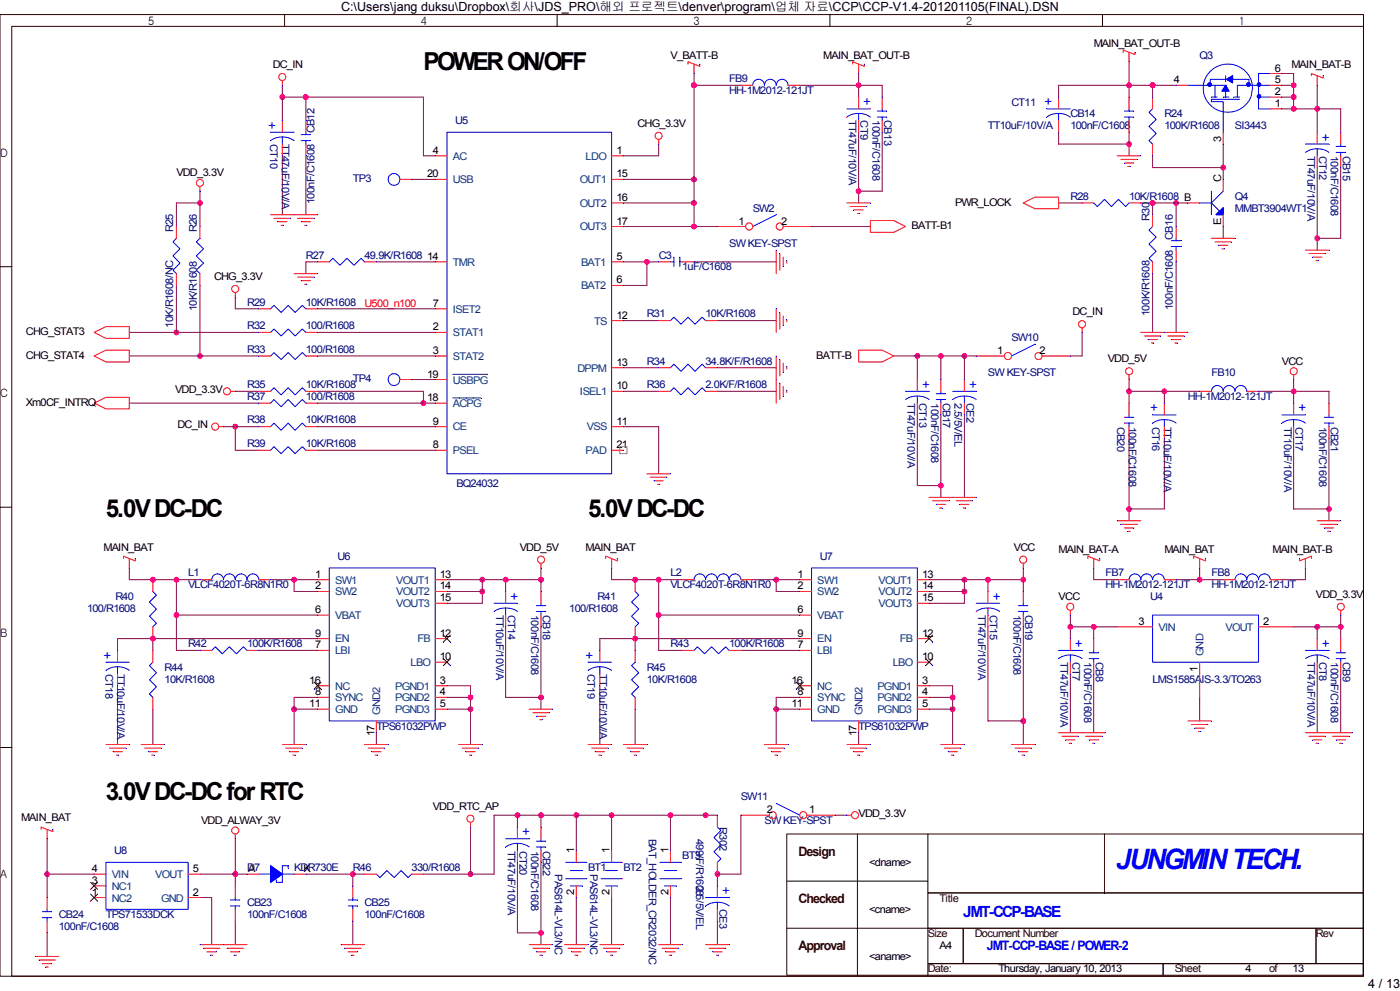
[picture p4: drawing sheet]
<svg xmlns="http://www.w3.org/2000/svg" width="297mm" height="210mm" viewBox="0 0 297 210" stroke-linecap="round" stroke-linejoin="round" font-family="sans-serif">
<defs><g id="words">
<text font-size="6" fill="#00f" x="236.5" y="184">JUNGMIN TECH.</text>
<g font-size="5.2">
<text x="89.7" y="14.8">POWER ON/OFF</text>
<text x="22.5" y="109.6">5.0V DC-DC</text>
<text x="124.6" y="109.6">5.0V DC-DC</text>
<text x="22.5" y="169.4">3.0V DC-DC for RTC</text>
</g>
<text font-size="3.3" fill="#00f" x="204.1" y="194.2">JMT-CCP-BASE</text>
<g font-size="2.8" fill="#00f">
<text x="182.9" y="22.5">+</text>
<text x="221.3" y="22.5">+</text>
<text x="56.8" y="27.5">+</text>
<text x="280.2" y="30">+</text>
<text x="195.4" y="82.4">+</text>
<text x="205.4" y="82.4">+</text>
<text x="243.7" y="87.4">+</text>
<text x="275.2" y="87.4">+</text>
<text x="108.2" y="127.3">+</text>
<text x="210.4" y="127.3">+</text>
<text x="227.8" y="137.2">+</text>
<text x="280.2" y="137.2">+</text>
<text x="21.9" y="139.7">+</text>
<text x="124.1" y="139.7">+</text>
<text x="110.7" y="177.1">+</text>
<text x="153" y="189.6">+</text>
<text x="209.1" y="201.3">JMT-CCP-BASE / POWER-2</text>
</g>
<g font-size="2.8" fill="#300000">
<text x="169.2" y="181.4">Design</text>
<text x="169.2" y="191.3">Checked</text>
<text x="169.2" y="201.3">Approval</text>
</g>
<g font-size="2.7">
<text x="72.3" y="2.4">C:\Users\jang duksu\Dropbox\회사\JDS_PRO\해외 프로젝트\denver\program\업체 자료\CCP\CCP-V1.4-201201105(FINAL).DSN</text>
<text x="290" y="209.3">4 / 13</text>
</g>
<g font-size="2.5">
<text x="31.4" y="5.2">5</text>
<text x="89.2" y="5.2">4</text>
<text x="146.9" y="5.2">3</text>
<text x="204.8" y="5.2">2</text>
<text x="262.5" y="5.2">1</text>
<text x="0" y="33.2">D</text>
<text x="0" y="84.1">C</text>
<text x="0" y="135">B</text>
<text x="0" y="185.9">A</text>
</g>
<g font-size="2.2">
<text x="231.8" y="9.9">MAIN_BAT_OUT-B</text>
<text x="57.8" y="14.4">DC_IN</text>
<text x="142.1" y="12.4">V_BATT-B</text>
<text x="174.5" y="12.4">MAIN_BAT_OUT-B</text>
<text x="248.7" y="17.6">4</text>
<text x="270.2" y="17.6">5</text>
<text x="270.2" y="15.1">6</text>
<text x="273.7" y="14.4">MAIN_BAT-B</text>
<text x="270.2" y="22.6">1</text>
<text x="270.2" y="20.1">2</text>
<text x="135.1" y="26.9">CHG_3.3V</text>
<text x="91.7" y="32.6">4</text>
<text x="130.6" y="32.6">1</text>
<text x="258.8" y="30" transform="rotate(-90 258.8 30)">3</text>
<text x="37.4" y="37.3">VDD_3.3V</text>
<text x="90.5" y="37.6">20</text>
<text x="130.6" y="37.6">15</text>
<text x="258.8" y="38.5" transform="rotate(-90 258.8 38.5)">C</text>
<text x="130.6" y="42.6">16</text>
<text x="130.6" y="47.6">17</text>
<text x="156.5" y="47.6">1</text>
<text x="165.5" y="47.6">2</text>
<text x="202.4" y="43.6">PWR_LOCK</text>
<text x="258.8" y="47.7" transform="rotate(-90 258.8 47.7)">E</text>
<text x="193.2" y="48.5">BATT-B1</text>
<text x="45.4" y="59.3">CHG_3.3V</text>
<text x="90.5" y="55">14</text>
<text x="130.6" y="55">5</text>
<text x="91.7" y="65">7</text>
<text x="130.6" y="60">6</text>
<text x="5.5" y="71">CHG_STAT3</text>
<text x="91.7" y="70">2</text>
<text x="130.6" y="67.5">12</text>
<text x="227.3" y="66.8">DC_IN</text>
<text x="5.5" y="76">CHG_STAT4</text>
<text x="91.7" y="75">3</text>
<text x="130.6" y="77.5">13</text>
<text x="173" y="76">BATT-B</text>
<text x="211.4" y="75">1</text>
<text x="220.3" y="75">2</text>
<text x="234.8" y="76.7">VDD_5V</text>
<text x="271.7" y="77.2">VCC</text>
<text x="37.1" y="83.2">VDD_3.3V</text>
<text x="90.5" y="80">19</text>
<text x="130.6" y="82.5">10</text>
<text x="5.5" y="86">Xm0CF_INTRQ</text>
<text x="90.5" y="85">18</text>
<text x="91.7" y="90">9</text>
<text x="130.6" y="90">11</text>
<text x="37.6" y="90.7">DC_IN</text>
<text x="91.7" y="94.9">8</text>
<text x="130.6" y="94.9">21</text>
<text x="21.9" y="116.6">MAIN_BAT</text>
<text x="110.2" y="116.6">VDD_5V</text>
<text x="124.1" y="116.6">MAIN_BAT</text>
<text x="214.9" y="116.6">VCC</text>
<text x="224.3" y="117.1">MAIN_BAT-A</text>
<text x="246.7" y="117.1">MAIN_BAT</text>
<text x="269.7" y="117.1">MAIN_BAT-B</text>
<text x="66.8" y="124.9">2</text>
<text x="66.8" y="122.4">1</text>
<text x="93.2" y="122.4">13</text>
<text x="93.2" y="124.9">14</text>
<text x="169" y="124.9">2</text>
<text x="169" y="122.4">1</text>
<text x="195.4" y="122.4">13</text>
<text x="195.4" y="124.9">14</text>
<text x="66.8" y="129.9">6</text>
<text x="93.2" y="127.4">15</text>
<text x="169" y="129.9">6</text>
<text x="195.4" y="127.4">15</text>
<text x="224.3" y="127.1">VCC</text>
<text x="278.9" y="126.6">VDD_3.3V</text>
<text x="66.8" y="134.8">9</text>
<text x="66.8" y="137.3">7</text>
<text x="93.2" y="134.8">12</text>
<text x="169" y="134.8">9</text>
<text x="169" y="137.3">7</text>
<text x="195.4" y="134.8">12</text>
<text x="241.2" y="132.3">3</text>
<text x="267.7" y="132.3">2</text>
<text x="93.2" y="139.8">10</text>
<text x="195.4" y="139.8">10</text>
<text x="253.8" y="142.2" transform="rotate(-90 253.8 142.2)">1</text>
<text x="65.5" y="149.8">11</text>
<text x="65.5" y="144.8">16</text>
<text x="66.8" y="147.3">8</text>
<text x="93.2" y="144.8">3</text>
<text x="93.2" y="147.3">4</text>
<text x="93.2" y="149.8">5</text>
<text x="167.8" y="149.8">11</text>
<text x="167.8" y="144.8">16</text>
<text x="169" y="147.3">8</text>
<text x="195.4" y="144.8">3</text>
<text x="195.4" y="147.3">4</text>
<text x="195.4" y="149.8">5</text>
<text x="79.3" y="156" transform="rotate(-90 79.3 156)">17</text>
<text x="181.5" y="156" transform="rotate(-90 181.5 156)">17</text>
<text x="4.5" y="174">MAIN_BAT</text>
<text x="91.7" y="171.5">VDD_RTC_AP</text>
<text x="162.5" y="172.2">2</text>
<text x="171.5" y="172.2">1</text>
<text x="182" y="173">VDD_3.3V</text>
<text x="42.6" y="174.5">VDD_ALWAY_3V</text>
<text x="19.5" y="184.7">4</text>
<text x="40.9" y="184.7">5</text>
<text x="52.6" y="184.7">A</text>
<text x="64.3" y="184.7">K</text>
<text x="121.7" y="180.6" transform="rotate(-90 121.7 180.6)">1</text>
<text x="129.2" y="180.6" transform="rotate(-90 129.2 180.6)">1</text>
<text x="141.7" y="180.6" transform="rotate(-90 141.7 180.6)">1</text>
<text x="184.2" y="183.5">&lt;dname&gt;</text>
<text x="19.5" y="187.2">3</text>
<text x="19.5" y="189.7">1</text>
<text x="40.9" y="189.7">2</text>
<text x="121.7" y="189.6" transform="rotate(-90 121.7 189.6)">2</text>
<text x="129.2" y="189.6" transform="rotate(-90 129.2 189.6)">2</text>
<text x="141.7" y="189.6" transform="rotate(-90 141.7 189.6)">2</text>
<text x="184.2" y="193.4">&lt;cname&gt;</text>
<text x="184.2" y="203.4">&lt;aname&gt;</text>
<text x="199.1" y="200.9">A4</text>
<text x="211.6" y="205.9">Thursday, January 10, 2013</text>
<text x="264" y="205.9">4</text>
<text x="273.9" y="205.9">13</text>
</g>
<g font-size="2.2" fill="#000080">
<text x="154.5" y="17.4">FB9</text>
<text x="254.2" y="12.4">Q3</text>
<text x="154.5" y="19.9">HH-1M2012-121JT</text>
<text x="214.4" y="22.4">CT11</text>
<text x="66.6" y="28.3" transform="rotate(-90 66.6 28.3)">CB12</text>
<text x="96.5" y="26.4">U5</text>
<text x="179.9" y="25.5" transform="rotate(90 179.9 25.5)">TT47uF/10V/A</text>
<text x="182.4" y="25.5" transform="rotate(90 182.4 25.5)">CT9</text>
<text x="184.9" y="25.5" transform="rotate(90 184.9 25.5)">100nF/C1608</text>
<text x="187.4" y="25.5" transform="rotate(90 187.4 25.5)">CB13</text>
<text x="209.4" y="27.3">TT10uF/10V/A</text>
<text x="226.8" y="24.9">CB14</text>
<text x="226.8" y="27.3">100nF/C1608</text>
<text x="246.7" y="24.9">R24</text>
<text x="246.7" y="27.3">100K/R1608</text>
<text x="261.7" y="27.3">SI3443</text>
<text x="57.3" y="30.5" transform="rotate(90 57.3 30.5)">CT10</text>
<text x="59.8" y="30.5" transform="rotate(90 59.8 30.5)">TT47uF/10V/A</text>
<text x="277.1" y="33" transform="rotate(90 277.1 33)">TT47uF/10V/A</text>
<text x="279.6" y="33" transform="rotate(90 279.6 33)">CT12</text>
<text x="282.1" y="33" transform="rotate(90 282.1 33)">100nF/C1608</text>
<text x="284.6" y="33" transform="rotate(90 284.6 33)">CB15</text>
<text x="74.8" y="38.6">TP3</text>
<text x="66.6" y="43.2" transform="rotate(-90 66.6 43.2)">100nF/C1608</text>
<text x="159.5" y="44.8">SW2</text>
<text x="226.8" y="42.3">R28</text>
<text x="239.3" y="42.3">10K/R1608 B</text>
<text x="243.6" y="46.7" transform="rotate(-90 243.6 46.7)">R30</text>
<text x="261.7" y="42.3">Q4</text>
<text x="261.7" y="44.8">MMBT3904WT1</text>
<text x="36.7" y="49.2" transform="rotate(-90 36.7 49.2)">R25</text>
<text x="41.7" y="49.2" transform="rotate(-90 41.7 49.2)">R26</text>
<text x="154.5" y="52.3">SW KEY-SPST</text>
<text x="248.6" y="50.7" transform="rotate(-90 248.6 50.7)">CB16</text>
<text x="64.8" y="54.8">R27</text>
<text x="77.3" y="54.8">49.9K/R1608</text>
<text x="139.6" y="54.8">C3</text>
<text x="144.6" y="57.3">1uF/C1608</text>
<text x="41.7" y="65.9" transform="rotate(-90 41.7 65.9)">10K/R1608</text>
<text x="52.4" y="64.8">R29</text>
<text x="64.8" y="64.8">10K/R1608</text>
<text x="248.6" y="65.7" transform="rotate(-90 248.6 65.7)">100nF/C1608</text>
<text x="36.7" y="69.4" transform="rotate(-90 36.7 69.4)">10K/R1608/NC</text>
<text x="52.4" y="69.7">R32</text>
<text x="64.8" y="69.7">100/R1608</text>
<text x="137.1" y="67.2">R31</text>
<text x="149.5" y="67.2">10K/R1608</text>
<text x="243.6" y="66.9" transform="rotate(-90 243.6 66.9)">100K/R1608</text>
<text x="52.4" y="74.7">R33</text>
<text x="64.8" y="74.7">100/R1608</text>
<text x="137.1" y="77.2">R34</text>
<text x="149.5" y="77.2">34.8K/F/R1608</text>
<text x="214.4" y="72.2">SW10</text>
<text x="52.4" y="82.2">R35</text>
<text x="64.8" y="82.2">10K/R1608</text>
<text x="74.8" y="81">TP4</text>
<text x="137.1" y="82.2">R36</text>
<text x="149.5" y="82.2">2.0K/F/R1608</text>
<text x="209.4" y="79.7">SW KEY-SPST</text>
<text x="256.7" y="79.7">FB10</text>
<text x="52.4" y="89.7">R38</text>
<text x="52.4" y="84.7">R37</text>
<text x="64.8" y="89.7">10K/R1608</text>
<text x="64.8" y="84.7">100/R1608</text>
<text x="192.3" y="85.4" transform="rotate(90 192.3 85.4)">TT47uF/10V/A</text>
<text x="194.8" y="85.4" transform="rotate(90 194.8 85.4)">CT13</text>
<text x="197.3" y="85.4" transform="rotate(90 197.3 85.4)">100nF/C1608</text>
<text x="199.8" y="85.4" transform="rotate(90 199.8 85.4)">CB17</text>
<text x="202.3" y="85.4" transform="rotate(90 202.3 85.4)">2.5/5V/EL</text>
<text x="204.8" y="85.4" transform="rotate(90 204.8 85.4)">CE2</text>
<text x="251.7" y="84.7">HH-1M2012-121JT</text>
<text x="52.4" y="94.7">R39</text>
<text x="64.8" y="94.7">10K/R1608</text>
<text x="236.7" y="90.4" transform="rotate(90 236.7 90.4)">CB20</text>
<text x="239.2" y="90.4" transform="rotate(90 239.2 90.4)">100nF/C1608</text>
<text x="244.2" y="90.4" transform="rotate(90 244.2 90.4)">CT16</text>
<text x="246.7" y="90.4" transform="rotate(90 246.7 90.4)">TT10uF/10V/A</text>
<text x="272.1" y="90.4" transform="rotate(90 272.1 90.4)">TT10uF/10V/A</text>
<text x="274.6" y="90.4" transform="rotate(90 274.6 90.4)">CT17</text>
<text x="279.6" y="90.4" transform="rotate(90 279.6 90.4)">100nF/C1608</text>
<text x="282.1" y="90.4" transform="rotate(90 282.1 90.4)">CB21</text>
<text x="96.7" y="103.2">BQ24032</text>
<text x="71.5" y="118.6">U6</text>
<text x="173.7" y="118.6">U7</text>
<text x="39.9" y="122.1">L1</text>
<text x="39.9" y="124.6">VLCF4020T-6R8N1R0</text>
<text x="142.1" y="122.1">L2</text>
<text x="142.1" y="124.6">VLCF4020T-6R8N1R0</text>
<text x="234.3" y="122.1">FB7</text>
<text x="234.3" y="124.6">HH-1M2012-121JT</text>
<text x="256.7" y="122.1">FB8</text>
<text x="256.7" y="124.6">HH-1M2012-121JT</text>
<text x="18.4" y="129.6">100/R1608</text>
<text x="24.4" y="127.1">R40</text>
<text x="105.1" y="130.3" transform="rotate(90 105.1 130.3)">TT10uF/10V/A</text>
<text x="107.6" y="130.3" transform="rotate(90 107.6 130.3)">CT14</text>
<text x="112.6" y="130.3" transform="rotate(90 112.6 130.3)">100nF/C1608</text>
<text x="115.1" y="130.3" transform="rotate(90 115.1 130.3)">CB18</text>
<text x="120.6" y="129.6">100/R1608</text>
<text x="126.6" y="127.1">R41</text>
<text x="207.3" y="130.3" transform="rotate(90 207.3 130.3)">TT47uF/10V/A</text>
<text x="209.8" y="130.3" transform="rotate(90 209.8 130.3)">CT15</text>
<text x="214.8" y="130.3" transform="rotate(90 214.8 130.3)">100nF/C1608</text>
<text x="217.3" y="130.3" transform="rotate(90 217.3 130.3)">CB19</text>
<text x="243.7" y="127.1">U4</text>
<text x="39.9" y="137.1">R42</text>
<text x="52.4" y="137.1">100K/R1608</text>
<text x="142.1" y="137.1">R43</text>
<text x="154.5" y="137.1">100K/R1608</text>
<text x="22.4" y="142.8" transform="rotate(90 22.4 142.8)">CT18</text>
<text x="24.9" y="142.8" transform="rotate(90 24.9 142.8)">TT10uF/10V/A</text>
<text x="34.9" y="142.1">R44</text>
<text x="124.5" y="142.8" transform="rotate(90 124.5 142.8)">CT19</text>
<text x="127" y="142.8" transform="rotate(90 127 142.8)">TT10uF/10V/A</text>
<text x="137.1" y="142.1">R45</text>
<text x="224.8" y="140.3" transform="rotate(90 224.8 140.3)">TT47uF/10V/A</text>
<text x="227.3" y="140.3" transform="rotate(90 227.3 140.3)">CT7</text>
<text x="229.7" y="140.3" transform="rotate(90 229.7 140.3)">100nF/C1608</text>
<text x="232.2" y="140.3" transform="rotate(90 232.2 140.3)">CB8</text>
<text x="277.1" y="140.3" transform="rotate(90 277.1 140.3)">TT47uF/10V/A</text>
<text x="279.6" y="140.3" transform="rotate(90 279.6 140.3)">CT8</text>
<text x="282.1" y="140.3" transform="rotate(90 282.1 140.3)">100nF/C1608</text>
<text x="284.6" y="140.3" transform="rotate(90 284.6 140.3)">CB9</text>
<text x="34.9" y="144.6">10K/R1608</text>
<text x="137.1" y="144.6">10K/R1608</text>
<text x="244.3" y="144.6">LMS1585AIS-3.3/TO263</text>
<text x="79.8" y="154.5">TPS61032PWP</text>
<text x="182" y="154.5">TPS61032PWP</text>
<text x="157" y="169.5">SW11</text>
<text x="137.5" y="177.7" transform="rotate(90 137.5 177.7)">BAT_HOLDER_CR2032/NC</text>
<text x="147.5" y="177.7" transform="rotate(90 147.5 177.7)">499/F/R1608</text>
<text x="152.4" y="175.2" transform="rotate(90 152.4 175.2)">R302</text>
<text x="162" y="174.5">SW KEY-SPST</text>
<text x="24.2" y="181">U8</text>
<text x="52.4" y="184.5">D7</text>
<text x="62.3" y="184.5">KDR730E</text>
<text x="74.8" y="184.5">R46</text>
<text x="87.2" y="184.5">330/R1608</text>
<text x="107.6" y="180.2" transform="rotate(90 107.6 180.2)">TT47uF/10V/A</text>
<text x="110.1" y="180.2" transform="rotate(90 110.1 180.2)">CT20</text>
<text x="112.6" y="180.2" transform="rotate(90 112.6 180.2)">100nF/C1608</text>
<text x="115.1" y="180.2" transform="rotate(90 115.1 180.2)">CB22</text>
<text x="117.6" y="185.2" transform="rotate(90 117.6 185.2)">PAS614L-VL3/NC</text>
<text x="124.6" y="184.5">BT1</text>
<text x="125" y="185.2" transform="rotate(90 125 185.2)">PAS614L-VL3/NC</text>
<text x="132.1" y="184.5">BT2</text>
<text x="144.6" y="182">BT3</text>
<text x="52.4" y="191.9">CB23</text>
<text x="77.3" y="191.9">CB25</text>
<text x="147.5" y="187.6" transform="rotate(90 147.5 187.6)">2.5/5V/EL</text>
<text x="12.5" y="194.4">CB24</text>
<text x="12.5" y="196.9">100nF/C1608</text>
<text x="22.5" y="194.4">TPS71533DCK</text>
<text x="52.4" y="194.4">100nF/C1608</text>
<text x="77.3" y="194.4">100nF/C1608</text>
<text x="152.4" y="192.6" transform="rotate(90 152.4 192.6)">CE3</text>
</g>
<g font-size="2.2" fill="#004080">
<text x="95.9" y="33.8">AC</text>
<text x="124.1" y="33.8">LDO</text>
<text x="95.9" y="38.8">USB</text>
<text x="122.9" y="38.8">OUT1</text>
<text x="122.9" y="43.8">OUT2</text>
<text x="122.9" y="48.8">OUT3</text>
<text x="95.9" y="56.3">TMR</text>
<text x="123.1" y="56.3">BAT1</text>
<text x="123.1" y="61.3">BAT2</text>
<text x="95.9" y="71.3">STAT1</text>
<text x="95.9" y="66.3">ISET2</text>
<text x="125.9" y="68.8">TS</text>
<text x="95.9" y="76.2">STAT2</text>
<text x="95.9" y="81.2">USBPG</text>
<text x="122.4" y="78.7">DPPM</text>
<text x="122.9" y="83.7">ISEL1</text>
<text x="95.9" y="86.2">ACPG</text>
<text x="95.9" y="91.2">CE</text>
<text x="124.4" y="91.2">VSS</text>
<text x="95.9" y="96.2">PSEL</text>
<text x="124.1" y="96.2">PAD</text>
<text x="71" y="123.6">SW1</text>
<text x="84" y="123.6">VOUT1</text>
<text x="173.2" y="123.6">SW1</text>
<text x="186.2" y="123.6">VOUT1</text>
<text x="71" y="126.1">SW2</text>
<text x="71" y="131.1">VBAT</text>
<text x="84" y="126.1">VOUT2</text>
<text x="84" y="128.6">VOUT3</text>
<text x="173.2" y="126.1">SW2</text>
<text x="173.2" y="131.1">VBAT</text>
<text x="186.2" y="126.1">VOUT2</text>
<text x="186.2" y="128.6">VOUT3</text>
<text x="71" y="136.1">EN</text>
<text x="88.5" y="136.1">FB</text>
<text x="173.2" y="136.1">EN</text>
<text x="190.7" y="136.1">FB</text>
<text x="245.5" y="133.6">VIN</text>
<text x="259.7" y="133.6">VOUT</text>
<text x="71" y="138.6">LBI</text>
<text x="87" y="141.1">LBO</text>
<text x="173.2" y="138.6">LBI</text>
<text x="189.2" y="141.1">LBO</text>
<text x="255" y="139" transform="rotate(-90 255 139)">GND</text>
<text x="71" y="148.6">SYNC</text>
<text x="71" y="146.1">NC</text>
<text x="83.7" y="146.1">PGND1</text>
<text x="83.7" y="148.6">PGND2</text>
<text x="173.2" y="148.6">SYNC</text>
<text x="173.2" y="146.1">NC</text>
<text x="185.9" y="146.1">PGND1</text>
<text x="185.9" y="148.6">PGND2</text>
<text x="71" y="151">GND</text>
<text x="80.6" y="151.5" transform="rotate(-90 80.6 151.5)">GND2</text>
<text x="83.7" y="151">PGND3</text>
<text x="173.2" y="151">GND</text>
<text x="182.8" y="151.5" transform="rotate(-90 182.8 151.5)">GND2</text>
<text x="185.9" y="151">PGND3</text>
<text x="23.7" y="186">VIN</text>
<text x="32.9" y="186">VOUT</text>
<text x="23.7" y="188.5">NC1</text>
<text x="23.7" y="190.9">NC2</text>
<text x="34.2" y="190.9">GND</text>
</g>
<text font-size="2.2" fill="#f00" x="77.3" y="65">U500_n100</text>
<g font-size="2.2" fill="#300000">
<text x="199.1" y="190.9">Title</text>
<text x="196.6" y="198.4">Size</text>
<text x="206.6" y="198.4">Document Number</text>
<text x="278.9" y="198.4">Rev</text>
<text x="196.6" y="205.9">Date:</text>
<text x="249" y="205.9">Sheet</text>
<text x="268.9" y="205.9">of</text>
</g>
</g></defs>
<g fill="none" stroke="#300000" stroke-width=".21">
<path d="M0 3.1h288.9v203.7h-288.9zM2.5 5.6h286.4v201.2h-286.4zM60.3 3.1v2.5M118.1 3.1v2.5M175.9 3.1v2.5M233.6 3.1v2.5M0 56.5h2.5M0 107.4h2.5M0 158.3h2.5M181.7 176.6v30M196.6 176.6h92.3v12.5h-92.3zM196.6 176.6h-29.9v30h29.9"/>
<path d="M234.1 176.6v12.5M166.7 196.6h29.9M166.7 186.6h29.9M196.6 189.1h92.3v7.5h-92.3zM196.6 196.6h7.5v7.5h-7.5zM204.1 196.6h74.8v7.5h-74.8zM278.9 196.6h10v7.5h-10zM196.6 204.1h49.9v2.5h-49.9zM246.5 204.1h42.4v2.5h-42.4z"/>
</g>
<path d="M49.9 185.2h2.5M74.8 185.2v2.4" fill="none" stroke="#800040" stroke-width=".21"/>
<circle cx="49.8" cy="185.1" r=".52" fill="none" stroke="#f0f" stroke-width=".21"/>
<circle cx="49.8" cy="185.1" r=".52" fill="#f0f" stroke="#f0f" stroke-width=".21"/>
<path d="M64.8 185.2h10" fill="none" stroke="#800040" stroke-width=".21"/>
<circle cx="74.8" cy="185.1" r=".51" fill="none" stroke="#f0f" stroke-width=".21"/>
<circle cx="74.8" cy="185.1" r=".51" fill="#f0f" stroke="#f0f" stroke-width=".21"/>
<path d="M49.9 185.2v2.4" fill="none" stroke="#800040" stroke-width=".21"/>
<path d="M49.9 195.1v5" fill="none" stroke="#800040" stroke-width=".21"/>
<path d="M44.9 190.1v10" fill="none" stroke="#800040" stroke-width=".21"/>
<path d="M10 185.2h10" fill="none" stroke="#800040" stroke-width=".21"/>
<circle cx="10" cy="185.1" r=".52" fill="none" stroke="#f0f" stroke-width=".21"/>
<circle cx="10" cy="185.1" r=".52" fill="#f0f" stroke="#f0f" stroke-width=".21"/>
<path d="M42.4 185.2h7.5" fill="none" stroke="#800040" stroke-width=".21"/>
<path d="M10 177.7v7.5" fill="none" stroke="#800040" stroke-width=".21"/>
<path d="M10 185.2v4.9" fill="none" stroke="#800040" stroke-width=".21"/>
<path d="M10 197.6v5" fill="none" stroke="#800040" stroke-width=".21"/>
<path d="M42.4 190.1h2.5" fill="none" stroke="#800040" stroke-width=".21"/>
<path d="M74.8 195.1v5" fill="none" stroke="#800040" stroke-width=".21"/>
<path d="M49.9 177.7v7.5" fill="none" stroke="#800040" stroke-width=".21"/>
<path d="M74.8 185.2h2.5" fill="none" stroke="#800040" stroke-width=".21"/>
<path d="M89.7 185.2h10" fill="none" stroke="#800040" stroke-width=".21"/>
<circle cx="99.7" cy="185.1" r=".5" fill="none" stroke="#f0f" stroke-width=".21"/>
<circle cx="99.7" cy="185.1" r=".5" fill="#f0f" stroke="#f0f" stroke-width=".21"/>
<path d="M266.7 82.9h7.4" fill="none" stroke="#800040" stroke-width=".21"/>
<path d="M274.1 80.4v2.5" fill="none" stroke="#800040" stroke-width=".21"/>
<path d="M274.1 82.9h7.5" fill="none" stroke="#800040" stroke-width=".21"/>
<circle cx="274.2" cy="82.9" r=".49" fill="none" stroke="#f0f" stroke-width=".21"/>
<circle cx="274.2" cy="82.9" r=".49" fill="#f0f" stroke="#f0f" stroke-width=".21"/>
<path d="M274.1 82.9v2.5M281.6 107.8v2.5" fill="none" stroke="#800040" stroke-width=".21"/>
<path d="M281.6 92.9v14.9" fill="none" stroke="#800040" stroke-width=".21"/>
<circle cx="281.6" cy="107.8" r=".49" fill="none" stroke="#f0f" stroke-width=".21"/>
<circle cx="281.6" cy="107.8" r=".49" fill="#f0f" stroke="#f0f" stroke-width=".21"/>
<path d="M274.1 107.8h7.5" fill="none" stroke="#800040" stroke-width=".21"/>
<path d="M274.1 92.9v14.9" fill="none" stroke="#800040" stroke-width=".21"/>
<path d="M281.6 82.9v2.5" fill="none" stroke="#800040" stroke-width=".21"/>
<path d="M239.3 82.9v2.5" fill="none" stroke="#800040" stroke-width=".21"/>
<path d="M246.7 82.9v2.5" fill="none" stroke="#800040" stroke-width=".21"/>
<path d="M246.7 82.9h7.5M239.3 107.8v2.5" fill="none" stroke="#800040" stroke-width=".21"/>
<circle cx="246.8" cy="82.9" r=".49" fill="none" stroke="#f0f" stroke-width=".21"/>
<circle cx="246.8" cy="82.9" r=".49" fill="#f0f" stroke="#f0f" stroke-width=".21"/>
<path d="M239.3 92.9v14.9" fill="none" stroke="#800040" stroke-width=".21"/>
<circle cx="239.3" cy="107.8" r=".49" fill="none" stroke="#f0f" stroke-width=".21"/>
<circle cx="239.3" cy="107.8" r=".49" fill="#f0f" stroke="#f0f" stroke-width=".21"/>
<path d="M239.3 107.8h7.4" fill="none" stroke="#800040" stroke-width=".21"/>
<path d="M246.7 92.9v14.9" fill="none" stroke="#800040" stroke-width=".21"/>
<path d="M102.2 122.8h5" fill="none" stroke="#800040" stroke-width=".21"/>
<circle cx="102.2" cy="122.8" r=".49" fill="none" stroke="#f0f" stroke-width=".21"/>
<circle cx="102.2" cy="122.8" r=".49" fill="#f0f" stroke="#f0f" stroke-width=".21"/>
<path d="M102.2 125.3v2.5" fill="none" stroke="#800040" stroke-width=".21"/>
<circle cx="102.2" cy="125.3" r=".49" fill="none" stroke="#f0f" stroke-width=".21"/>
<circle cx="102.2" cy="125.3" r=".49" fill="#f0f" stroke="#f0f" stroke-width=".21"/>
<path d="M37.4 122.8v7.5" fill="none" stroke="#800040" stroke-width=".21"/>
<path d="M27.4 122.8h5" fill="none" stroke="#800040" stroke-width=".21"/>
<path d="M24.9 135.3h7.5" fill="none" stroke="#800040" stroke-width=".21"/>
<path d="M32.4 150.2v7.5" fill="none" stroke="#800040" stroke-width=".21"/>
<path d="M32.4 135.3v2.5" fill="none" stroke="#800040" stroke-width=".21"/>
<path d="M32.4 122.8h5" fill="none" stroke="#800040" stroke-width=".21"/>
<circle cx="32.4" cy="122.8" r=".49" fill="none" stroke="#f0f" stroke-width=".21"/>
<circle cx="32.4" cy="122.8" r=".49" fill="#f0f" stroke="#f0f" stroke-width=".21"/>
<path d="M62.3 147.7h5" fill="none" stroke="#800040" stroke-width=".21"/>
<path d="M62.3 150.2v7.5" fill="none" stroke="#800040" stroke-width=".21"/>
<circle cx="62.3" cy="150.2" r=".49" fill="none" stroke="#f0f" stroke-width=".21"/>
<circle cx="62.3" cy="150.2" r=".49" fill="#f0f" stroke="#f0f" stroke-width=".21"/>
<path d="M37.4 137.8h5M62.3 150.2h5" fill="none" stroke="#800040" stroke-width=".21"/>
<path d="M37.4 130.3v7.5" fill="none" stroke="#800040" stroke-width=".21"/>
<path d="M62.3 122.8h5" fill="none" stroke="#800040" stroke-width=".21"/>
<path d="M37.4 130.3h29.9" fill="none" stroke="#800040" stroke-width=".21"/>
<circle cx="37.4" cy="130.3" r=".49" fill="none" stroke="#f0f" stroke-width=".21"/>
<circle cx="37.4" cy="130.3" r=".49" fill="#f0f" stroke="#f0f" stroke-width=".21"/>
<path d="M62.3 125.3h5" fill="none" stroke="#800040" stroke-width=".21"/>
<path d="M62.3 122.8v2.5" fill="none" stroke="#800040" stroke-width=".21"/>
<circle cx="62.3" cy="122.8" r=".49" fill="none" stroke="#f0f" stroke-width=".21"/>
<circle cx="62.3" cy="122.8" r=".49" fill="#f0f" stroke="#f0f" stroke-width=".21"/>
<path d="M54.8 137.8h12.5" fill="none" stroke="#800040" stroke-width=".21"/>
<path d="M27.4 120.3v2.5" fill="none" stroke="#800040" stroke-width=".21"/>
<path d="M62.3 147.7v2.5" fill="none" stroke="#800040" stroke-width=".21"/>
<path d="M32.4 135.3h34.9" fill="none" stroke="#800040" stroke-width=".21"/>
<circle cx="32.4" cy="135.3" r=".49" fill="none" stroke="#f0f" stroke-width=".21"/>
<circle cx="32.4" cy="135.3" r=".49" fill="#f0f" stroke="#f0f" stroke-width=".21"/>
<path d="M79.8 155.2v2.5" fill="none" stroke="#800040" stroke-width=".21"/>
<path d="M37.4 122.8h5" fill="none" stroke="#800040" stroke-width=".21"/>
<circle cx="37.4" cy="122.8" r=".49" fill="none" stroke="#f0f" stroke-width=".21"/>
<circle cx="37.4" cy="122.8" r=".49" fill="#f0f" stroke="#f0f" stroke-width=".21"/>
<path d="M57.3 122.8h5" fill="none" stroke="#800040" stroke-width=".21"/>
<path d="M94.7 145.3h5" fill="none" stroke="#800040" stroke-width=".21"/>
<path d="M94.7 147.7h5" fill="none" stroke="#800040" stroke-width=".21"/>
<path d="M99.7 145.3v2.4" fill="none" stroke="#800040" stroke-width=".21"/>
<path d="M99.7 150.2v7.5" fill="none" stroke="#800040" stroke-width=".21"/>
<circle cx="99.7" cy="150.2" r=".49" fill="none" stroke="#f0f" stroke-width=".21"/>
<circle cx="99.7" cy="150.2" r=".49" fill="#f0f" stroke="#f0f" stroke-width=".21"/>
<path d="M94.7 150.2h5" fill="none" stroke="#800040" stroke-width=".21"/>
<path d="M94.7 127.8h7.5" fill="none" stroke="#800040" stroke-width=".21"/>
<path d="M94.7 125.3h7.5" fill="none" stroke="#800040" stroke-width=".21"/>
<path d="M114.6 120.3v2.5" fill="none" stroke="#800040" stroke-width=".21"/>
<path d="M99.7 147.7v2.5" fill="none" stroke="#800040" stroke-width=".21"/>
<circle cx="99.7" cy="147.7" r=".5" fill="none" stroke="#f0f" stroke-width=".21"/>
<circle cx="99.7" cy="147.7" r=".5" fill="#f0f" stroke="#f0f" stroke-width=".21"/>
<path d="M107.2 122.8v2.5" fill="none" stroke="#800040" stroke-width=".21"/>
<path d="M107.2 122.8h7.4M114.6 147.7v2.5" fill="none" stroke="#800040" stroke-width=".21"/>
<g fill="none" stroke="#f0f" stroke-width=".21">
<circle cx="107.2" cy="122.8" r=".49"/>
<circle cx="114.7" cy="122.8" r=".49"/>
</g>
<g fill="#f0f" stroke="#f0f" stroke-width=".21">
<circle cx="114.7" cy="122.8" r=".49"/>
<circle cx="107.2" cy="122.8" r=".49"/>
</g>
<path d="M114.6 132.8v14.9" fill="none" stroke="#800040" stroke-width=".21"/>
<circle cx="114.6" cy="147.7" r=".51" fill="none" stroke="#f0f" stroke-width=".21"/>
<circle cx="114.6" cy="147.7" r=".51" fill="#f0f" stroke="#f0f" stroke-width=".21"/>
<path d="M114.6 122.8v2.5" fill="none" stroke="#800040" stroke-width=".21"/>
<path d="M107.2 147.7h7.4" fill="none" stroke="#800040" stroke-width=".21"/>
<path d="M107.2 132.8v14.9" fill="none" stroke="#800040" stroke-width=".21"/>
<path d="M24.9 135.3v2.5" fill="none" stroke="#800040" stroke-width=".21"/>
<path d="M24.9 145.3v12.4" fill="none" stroke="#800040" stroke-width=".21"/>
<path d="M102.2 122.8v2.5" fill="none" stroke="#800040" stroke-width=".21"/>
<path d="M94.7 122.8h7.5" fill="none" stroke="#800040" stroke-width=".21"/>
<path d="M204.4 122.8h5" fill="none" stroke="#800040" stroke-width=".21"/>
<circle cx="204.4" cy="122.8" r=".49" fill="none" stroke="#f0f" stroke-width=".21"/>
<circle cx="204.4" cy="122.8" r=".49" fill="#f0f" stroke="#f0f" stroke-width=".21"/>
<path d="M204.4 125.3v2.5" fill="none" stroke="#800040" stroke-width=".21"/>
<circle cx="204.4" cy="125.3" r=".49" fill="none" stroke="#f0f" stroke-width=".21"/>
<circle cx="204.4" cy="125.3" r=".49" fill="#f0f" stroke="#f0f" stroke-width=".21"/>
<path d="M139.6 122.8v7.5" fill="none" stroke="#800040" stroke-width=".21"/>
<path d="M129.6 122.8h5" fill="none" stroke="#800040" stroke-width=".21"/>
<path d="M127.1 135.3h7.5" fill="none" stroke="#800040" stroke-width=".21"/>
<path d="M134.6 150.2v7.5" fill="none" stroke="#800040" stroke-width=".21"/>
<path d="M134.6 135.3v2.5" fill="none" stroke="#800040" stroke-width=".21"/>
<path d="M134.6 122.8h5" fill="none" stroke="#800040" stroke-width=".21"/>
<circle cx="134.6" cy="122.8" r=".5" fill="none" stroke="#f0f" stroke-width=".21"/>
<circle cx="134.6" cy="122.8" r=".5" fill="#f0f" stroke="#f0f" stroke-width=".21"/>
<path d="M164.5 147.7h5" fill="none" stroke="#800040" stroke-width=".21"/>
<path d="M164.5 150.2v7.5" fill="none" stroke="#800040" stroke-width=".21"/>
<circle cx="164.5" cy="150.2" r=".49" fill="none" stroke="#f0f" stroke-width=".21"/>
<circle cx="164.5" cy="150.2" r=".49" fill="#f0f" stroke="#f0f" stroke-width=".21"/>
<path d="M139.6 137.8h5M164.5 150.2h5" fill="none" stroke="#800040" stroke-width=".21"/>
<path d="M139.6 130.3v7.5" fill="none" stroke="#800040" stroke-width=".21"/>
<path d="M164.5 122.8h5" fill="none" stroke="#800040" stroke-width=".21"/>
<path d="M139.6 130.3h29.9" fill="none" stroke="#800040" stroke-width=".21"/>
<circle cx="139.6" cy="130.3" r=".49" fill="none" stroke="#f0f" stroke-width=".21"/>
<circle cx="139.6" cy="130.3" r=".49" fill="#f0f" stroke="#f0f" stroke-width=".21"/>
<path d="M164.5 125.3h5" fill="none" stroke="#800040" stroke-width=".21"/>
<path d="M164.5 122.8v2.5" fill="none" stroke="#800040" stroke-width=".21"/>
<circle cx="164.5" cy="122.8" r=".49" fill="none" stroke="#f0f" stroke-width=".21"/>
<circle cx="164.5" cy="122.8" r=".49" fill="#f0f" stroke="#f0f" stroke-width=".21"/>
<path d="M157 137.8h12.5" fill="none" stroke="#800040" stroke-width=".21"/>
<path d="M129.6 120.3v2.5" fill="none" stroke="#800040" stroke-width=".21"/>
<path d="M164.5 147.7v2.5" fill="none" stroke="#800040" stroke-width=".21"/>
<path d="M134.6 135.3h34.9" fill="none" stroke="#800040" stroke-width=".21"/>
<circle cx="134.6" cy="135.3" r=".5" fill="none" stroke="#f0f" stroke-width=".21"/>
<circle cx="134.6" cy="135.3" r=".5" fill="#f0f" stroke="#f0f" stroke-width=".21"/>
<path d="M182 155.2v2.5" fill="none" stroke="#800040" stroke-width=".21"/>
<path d="M139.6 122.8h5" fill="none" stroke="#800040" stroke-width=".21"/>
<circle cx="139.6" cy="122.8" r=".49" fill="none" stroke="#f0f" stroke-width=".21"/>
<circle cx="139.6" cy="122.8" r=".49" fill="#f0f" stroke="#f0f" stroke-width=".21"/>
<path d="M159.5 122.8h5" fill="none" stroke="#800040" stroke-width=".21"/>
<path d="M196.9 145.3h5" fill="none" stroke="#800040" stroke-width=".21"/>
<path d="M196.9 147.7h5" fill="none" stroke="#800040" stroke-width=".21"/>
<path d="M201.9 145.3v2.4" fill="none" stroke="#800040" stroke-width=".21"/>
<path d="M201.9 150.2v7.5" fill="none" stroke="#800040" stroke-width=".21"/>
<circle cx="201.9" cy="150.2" r=".49" fill="none" stroke="#f0f" stroke-width=".21"/>
<circle cx="201.9" cy="150.2" r=".49" fill="#f0f" stroke="#f0f" stroke-width=".21"/>
<path d="M196.9 150.2h5" fill="none" stroke="#800040" stroke-width=".21"/>
<path d="M196.9 127.8h7.5" fill="none" stroke="#800040" stroke-width=".21"/>
<path d="M196.9 125.3h7.5" fill="none" stroke="#800040" stroke-width=".21"/>
<path d="M216.8 120.3v2.5" fill="none" stroke="#800040" stroke-width=".21"/>
<path d="M201.9 147.7v2.5" fill="none" stroke="#800040" stroke-width=".21"/>
<circle cx="201.9" cy="147.7" r=".51" fill="none" stroke="#f0f" stroke-width=".21"/>
<circle cx="201.9" cy="147.7" r=".51" fill="#f0f" stroke="#f0f" stroke-width=".21"/>
<path d="M209.4 122.8v2.5" fill="none" stroke="#800040" stroke-width=".21"/>
<path d="M209.4 122.8h7.4M216.8 152.7v5" fill="none" stroke="#800040" stroke-width=".21"/>
<g fill="none" stroke="#f0f" stroke-width=".21">
<circle cx="209.4" cy="122.8" r=".5"/>
<circle cx="216.9" cy="122.8" r=".5"/>
</g>
<g fill="#f0f" stroke="#f0f" stroke-width=".21">
<circle cx="216.9" cy="122.8" r=".5"/>
<circle cx="209.4" cy="122.8" r=".5"/>
</g>
<path d="M216.8 132.8v19.9" fill="none" stroke="#800040" stroke-width=".21"/>
<circle cx="216.9" cy="152.7" r=".5" fill="none" stroke="#f0f" stroke-width=".21"/>
<circle cx="216.9" cy="152.7" r=".5" fill="#f0f" stroke="#f0f" stroke-width=".21"/>
<path d="M216.8 122.8v2.5" fill="none" stroke="#800040" stroke-width=".21"/>
<path d="M209.4 152.7h7.4" fill="none" stroke="#800040" stroke-width=".21"/>
<path d="M209.4 132.8v19.9" fill="none" stroke="#800040" stroke-width=".21"/>
<path d="M127.1 135.3v2.5" fill="none" stroke="#800040" stroke-width=".21"/>
<path d="M127.1 145.3v12.4" fill="none" stroke="#800040" stroke-width=".21"/>
<path d="M204.4 122.8v2.5" fill="none" stroke="#800040" stroke-width=".21"/>
<path d="M196.9 122.8h7.5" fill="none" stroke="#800040" stroke-width=".21"/>
<path d="M49.9 90.4v5" fill="none" stroke="#800040" stroke-width=".21"/>
<circle cx="49.9" cy="90.4" r=".5" fill="none" stroke="#f0f" stroke-width=".21"/>
<circle cx="49.9" cy="90.4" r=".5" fill="#f0f" stroke="#f0f" stroke-width=".21"/>
<path d="M47.4 90.4h2.5" fill="none" stroke="#800040" stroke-width=".21"/>
<path d="M182 18.1h5" fill="none" stroke="#800040" stroke-width=".21"/>
<path d="M187 18.1v2.5" fill="none" stroke="#800040" stroke-width=".21"/>
<path d="M187 28v12.5" fill="none" stroke="#800040" stroke-width=".21"/>
<path d="M182 40.5h5" fill="none" stroke="#800040" stroke-width=".21"/>
<path d="M42.4 60.5v14.9" fill="none" stroke="#800040" stroke-width=".21"/>
<circle cx="42.4" cy="75.4" r=".5" fill="none" stroke="#f0f" stroke-width=".21"/>
<circle cx="42.4" cy="75.4" r=".5" fill="#f0f" stroke="#f0f" stroke-width=".21"/>
<path d="M64.8 55.5v2.5" fill="none" stroke="#800040" stroke-width=".21"/>
<path d="M132.1 48h15" fill="none" stroke="#800040" stroke-width=".21"/>
<path d="M67.3 70.4h24.9" fill="none" stroke="#800040" stroke-width=".21"/>
<path d="M147.1 55.5h17.4" fill="none" stroke="#800040" stroke-width=".21"/>
<path d="M132.1 38h15" fill="none" stroke="#800040" stroke-width=".21"/>
<circle cx="147" cy="38" r=".49" fill="none" stroke="#f0f" stroke-width=".21"/>
<circle cx="147" cy="38" r=".49" fill="#f0f" stroke="#f0f" stroke-width=".21"/>
<path d="M147.1 43v5" fill="none" stroke="#800040" stroke-width=".21"/>
<path d="M132.1 43h15" fill="none" stroke="#800040" stroke-width=".21"/>
<circle cx="147" cy="43" r=".49" fill="none" stroke="#f0f" stroke-width=".21"/>
<circle cx="147" cy="43" r=".49" fill="#f0f" stroke="#f0f" stroke-width=".21"/>
<path d="M27.4 75.4h15" fill="none" stroke="#800040" stroke-width=".21"/>
<path d="M139.6 90.4v10" fill="none" stroke="#800040" stroke-width=".21"/>
<path d="M147.1 18.1h9.9" fill="none" stroke="#800040" stroke-width=".21"/>
<path d="M67.3 65.4h24.9" fill="none" stroke="#800040" stroke-width=".21"/>
<path d="M49.9 63v2.4" fill="none" stroke="#800040" stroke-width=".21"/>
<path d="M49.9 65.4h4.9" fill="none" stroke="#800040" stroke-width=".21"/>
<path d="M42.4 40.5v2.5" fill="none" stroke="#800040" stroke-width=".21"/>
<path d="M139.6 30.5v2.5" fill="none" stroke="#800040" stroke-width=".21"/>
<path d="M132.1 33h7.5" fill="none" stroke="#800040" stroke-width=".21"/>
<path d="M152 77.9h12.5" fill="none" stroke="#800040" stroke-width=".21"/>
<path d="M42.4 75.4h12.4" fill="none" stroke="#800040" stroke-width=".21"/>
<path d="M182 15.6v2.5" fill="none" stroke="#800040" stroke-width=".21"/>
<path d="M89.7 85.4h2.5" fill="none" stroke="#800040" stroke-width=".21"/>
<circle cx="89.7" cy="85.4" r=".5" fill="none" stroke="#f0f" stroke-width=".21"/>
<circle cx="89.7" cy="85.4" r=".5" fill="#f0f" stroke="#f0f" stroke-width=".21"/>
<path d="M67.3 82.9h22.4" fill="none" stroke="#800040" stroke-width=".21"/>
<path d="M89.7 82.9v2.5" fill="none" stroke="#800040" stroke-width=".21"/>
<path d="M64.8 20.6v4.9" fill="none" stroke="#800040" stroke-width=".21"/>
<path d="M59.8 18.1v2.5" fill="none" stroke="#800040" stroke-width=".21"/>
<path d="M59.8 20.6h5" fill="none" stroke="#800040" stroke-width=".21"/>
<circle cx="59.8" cy="20.5" r=".5" fill="none" stroke="#f0f" stroke-width=".21"/>
<circle cx="59.8" cy="20.5" r=".5" fill="#f0f" stroke="#f0f" stroke-width=".21"/>
<path d="M147.1 15.6v2.5" fill="none" stroke="#800040" stroke-width=".21"/>
<circle cx="147" cy="18.1" r=".49" fill="none" stroke="#f0f" stroke-width=".21"/>
<circle cx="147" cy="18.1" r=".49" fill="#f0f" stroke="#f0f" stroke-width=".21"/>
<path d="M67.3 90.4h24.9" fill="none" stroke="#800040" stroke-width=".21"/>
<path d="M169.5 18.1h12.5" fill="none" stroke="#800040" stroke-width=".21"/>
<path d="M49.9 82.9h4.9" fill="none" stroke="#800040" stroke-width=".21"/>
<path d="M87.2 38h5" fill="none" stroke="#800040" stroke-width=".21"/>
<path d="M67.3 85.4h22.4" fill="none" stroke="#800040" stroke-width=".21"/>
<path d="M27.4 85.4h27.4" fill="none" stroke="#800040" stroke-width=".21"/>
<path d="M87.2 80.4h5" fill="none" stroke="#800040" stroke-width=".21"/>
<path d="M132.1 67.9h7.5" fill="none" stroke="#800040" stroke-width=".21"/>
<path d="M49.9 90.4h4.9" fill="none" stroke="#800040" stroke-width=".21"/>
<path d="M132.1 60.5h5" fill="none" stroke="#800040" stroke-width=".21"/>
<path d="M137.1 55.5v5" fill="none" stroke="#800040" stroke-width=".21"/>
<path d="M132.1 55.5h5" fill="none" stroke="#800040" stroke-width=".21"/>
<path d="M64.8 20.6h24.9" fill="none" stroke="#800040" stroke-width=".21"/>
<circle cx="64.8" cy="20.5" r=".51" fill="none" stroke="#f0f" stroke-width=".21"/>
<circle cx="64.8" cy="20.5" r=".51" fill="#f0f" stroke="#f0f" stroke-width=".21"/>
<path d="M59.8 20.6v4.9" fill="none" stroke="#800040" stroke-width=".21"/>
<path d="M89.7 33h2.5" fill="none" stroke="#800040" stroke-width=".21"/>
<path d="M89.7 20.6v12.4" fill="none" stroke="#800040" stroke-width=".21"/>
<path d="M37.4 70.4h17.4" fill="none" stroke="#800040" stroke-width=".21"/>
<circle cx="37.4" cy="70.4" r=".49" fill="none" stroke="#f0f" stroke-width=".21"/>
<circle cx="37.4" cy="70.4" r=".49" fill="#f0f" stroke="#f0f" stroke-width=".21"/>
<path d="M37.4 43v5" fill="none" stroke="#800040" stroke-width=".21"/>
<path d="M147.1 38v5" fill="none" stroke="#800040" stroke-width=".21"/>
<path d="M37.4 43h5" fill="none" stroke="#800040" stroke-width=".21"/>
<circle cx="42.4" cy="43" r=".5" fill="none" stroke="#f0f" stroke-width=".21"/>
<circle cx="42.4" cy="43" r=".5" fill="#f0f" stroke="#f0f" stroke-width=".21"/>
<path d="M42.4 43v5" fill="none" stroke="#800040" stroke-width=".21"/>
<path d="M147.1 18.1v19.9" fill="none" stroke="#800040" stroke-width=".21"/>
<circle cx="147" cy="18.1" r=".49" fill="none" stroke="#f0f" stroke-width=".21"/>
<circle cx="147" cy="18.1" r=".49" fill="#f0f" stroke="#f0f" stroke-width=".21"/>
<path d="M67.3 75.4h24.9" fill="none" stroke="#800040" stroke-width=".21"/>
<path d="M152 67.9h12.5" fill="none" stroke="#800040" stroke-width=".21"/>
<path d="M132.1 90.4h7.5" fill="none" stroke="#800040" stroke-width=".21"/>
<path d="M132.1 77.9h7.5" fill="none" stroke="#800040" stroke-width=".21"/>
<path d="M132.1 82.9h7.5" fill="none" stroke="#800040" stroke-width=".21"/>
<path d="M152 82.9h12.5" fill="none" stroke="#800040" stroke-width=".21"/>
<path d="M137.1 55.5h2.5" fill="none" stroke="#800040" stroke-width=".21"/>
<circle cx="137.1" cy="55.5" r=".5" fill="none" stroke="#f0f" stroke-width=".21"/>
<circle cx="137.1" cy="55.5" r=".5" fill="#f0f" stroke="#f0f" stroke-width=".21"/>
<path d="M182 40.5v2.5" fill="none" stroke="#800040" stroke-width=".21"/>
<path d="M182 28v12.5" fill="none" stroke="#800040" stroke-width=".21"/>
<circle cx="181.9" cy="40.5" r=".49" fill="none" stroke="#f0f" stroke-width=".21"/>
<circle cx="181.9" cy="40.5" r=".49" fill="#f0f" stroke="#f0f" stroke-width=".21"/>
<path d="M64.8 55.5h2.5" fill="none" stroke="#800040" stroke-width=".21"/>
<path d="M79.8 55.5h12.4" fill="none" stroke="#800040" stroke-width=".21"/>
<path d="M182 18.1v2.5" fill="none" stroke="#800040" stroke-width=".21"/>
<circle cx="181.9" cy="18.1" r=".49" fill="none" stroke="#f0f" stroke-width=".21"/>
<circle cx="181.9" cy="18.1" r=".49" fill="#f0f" stroke="#f0f" stroke-width=".21"/>
<path d="M27.4 70.4h10" fill="none" stroke="#800040" stroke-width=".21"/>
<path d="M37.4 60.5v9.9" fill="none" stroke="#800040" stroke-width=".21"/>
<path d="M59.8 33v12.5" fill="none" stroke="#800040" stroke-width=".21"/>
<path d="M64.8 33v12.5" fill="none" stroke="#800040" stroke-width=".21"/>
<path d="M147.1 48h4.9" fill="none" stroke="#800040" stroke-width=".21"/>
<circle cx="147" cy="48" r=".49" fill="none" stroke="#f0f" stroke-width=".21"/>
<circle cx="147" cy="48" r=".49" fill="#f0f" stroke="#f0f" stroke-width=".21"/>
<path d="M67.3 95.4h24.9" fill="none" stroke="#800040" stroke-width=".21"/>
<path d="M49.9 95.4h4.9" fill="none" stroke="#800040" stroke-width=".21"/>
<path d="M99.7 175.2v10" fill="none" stroke="#800040" stroke-width=".21"/>
<path d="M172 48h12.5" fill="none" stroke="#800040" stroke-width=".21"/>
<path d="M194.4 75.4v5" fill="none" stroke="#800040" stroke-width=".21"/>
<circle cx="194.4" cy="75.4" r=".49" fill="none" stroke="#f0f" stroke-width=".21"/>
<circle cx="194.4" cy="75.4" r=".49" fill="#f0f" stroke="#f0f" stroke-width=".21"/>
<path d="M199.4 75.4v5" fill="none" stroke="#800040" stroke-width=".21"/>
<path d="M204.4 75.4h2.5" fill="none" stroke="#800040" stroke-width=".21"/>
<circle cx="204.4" cy="75.4" r=".49" fill="none" stroke="#f0f" stroke-width=".21"/>
<circle cx="204.4" cy="75.4" r=".49" fill="#f0f" stroke="#f0f" stroke-width=".21"/>
<path d="M204.4 87.9v17.5" fill="none" stroke="#800040" stroke-width=".21"/>
<path d="M189.4 75.4h5" fill="none" stroke="#800040" stroke-width=".21"/>
<path d="M194.4 75.4h5" fill="none" stroke="#800040" stroke-width=".21"/>
<path d="M199.4 87.9v15" fill="none" stroke="#800040" stroke-width=".21"/>
<path d="M194.4 87.9v15" fill="none" stroke="#800040" stroke-width=".21"/>
<path d="M199.4 102.9v2.5" fill="none" stroke="#800040" stroke-width=".21"/>
<path d="M194.4 102.9h5" fill="none" stroke="#800040" stroke-width=".21"/>
<circle cx="199.4" cy="102.8" r=".51" fill="none" stroke="#f0f" stroke-width=".21"/>
<circle cx="199.4" cy="102.8" r=".51" fill="#f0f" stroke="#f0f" stroke-width=".21"/>
<path d="M239.3 82.9h7.4" fill="none" stroke="#800040" stroke-width=".21"/>
<circle cx="239.3" cy="82.9" r=".49" fill="none" stroke="#f0f" stroke-width=".21"/>
<circle cx="239.3" cy="82.9" r=".49" fill="#f0f" stroke="#f0f" stroke-width=".21"/>
<path d="M249.2 43v5" fill="none" stroke="#800040" stroke-width=".21"/>
<circle cx="249.2" cy="43" r=".5" fill="none" stroke="#f0f" stroke-width=".21"/>
<circle cx="249.2" cy="43" r=".5" fill="#f0f" stroke="#f0f" stroke-width=".21"/>
<path d="M241.8 43h2.5" fill="none" stroke="#800040" stroke-width=".21"/>
<path d="M249.2 43h2.5" fill="none" stroke="#800040" stroke-width=".21"/>
<path d="M259.2 30.5v5" fill="none" stroke="#800040" stroke-width=".21"/>
<path d="M249.2 55.5v14.9" fill="none" stroke="#800040" stroke-width=".21"/>
<path d="M244.3 58v12.4" fill="none" stroke="#800040" stroke-width=".21"/>
<path d="M244.3 43v2.5" fill="none" stroke="#800040" stroke-width=".21"/>
<circle cx="244.3" cy="43" r=".49" fill="none" stroke="#f0f" stroke-width=".21"/>
<circle cx="244.3" cy="43" r=".49" fill="#f0f" stroke="#f0f" stroke-width=".21"/>
<path d="M259.2 35.5v2.5" fill="none" stroke="#800040" stroke-width=".21"/>
<circle cx="259.2" cy="35.5" r=".5" fill="none" stroke="#f0f" stroke-width=".21"/>
<circle cx="259.2" cy="35.5" r=".5" fill="#f0f" stroke="#f0f" stroke-width=".21"/>
<path d="M239.3 13.1v5" fill="none" stroke="#800040" stroke-width=".21"/>
<path d="M244.3 33v2.5" fill="none" stroke="#800040" stroke-width=".21"/>
<path d="M271.7 20.6h2.4" fill="none" stroke="#800040" stroke-width=".21"/>
<circle cx="274.1" cy="20.5" r=".51" fill="none" stroke="#f0f" stroke-width=".21"/>
<circle cx="274.1" cy="20.5" r=".51" fill="#f0f" stroke="#f0f" stroke-width=".21"/>
<path d="M274.1 20.6v2.5" fill="none" stroke="#800040" stroke-width=".21"/>
<path d="M271.7 18.1h2.4" fill="none" stroke="#800040" stroke-width=".21"/>
<path d="M244.3 18.1v2.5" fill="none" stroke="#800040" stroke-width=".21"/>
<circle cx="244.3" cy="18.1" r=".49" fill="none" stroke="#f0f" stroke-width=".21"/>
<circle cx="244.3" cy="18.1" r=".49" fill="#f0f" stroke="#f0f" stroke-width=".21"/>
<path d="M259.2 48v2.5" fill="none" stroke="#800040" stroke-width=".21"/>
<path d="M274.1 23.1h5" fill="none" stroke="#800040" stroke-width=".21"/>
<path d="M244.3 18.1h4.9" fill="none" stroke="#800040" stroke-width=".21"/>
<path d="M274.1 15.6v2.5" fill="none" stroke="#800040" stroke-width=".21"/>
<path d="M274.1 18.1v2.5" fill="none" stroke="#800040" stroke-width=".21"/>
<circle cx="274.2" cy="18.1" r=".49" fill="none" stroke="#f0f" stroke-width=".21"/>
<circle cx="274.2" cy="18.1" r=".49" fill="#f0f" stroke="#f0f" stroke-width=".21"/>
<path d="M271.7 23.1h2.4" fill="none" stroke="#800040" stroke-width=".21"/>
<circle cx="274.1" cy="23" r=".51" fill="none" stroke="#f0f" stroke-width=".21"/>
<circle cx="274.1" cy="23" r=".51" fill="#f0f" stroke="#f0f" stroke-width=".21"/>
<path d="M239.3 18.1h5" fill="none" stroke="#800040" stroke-width=".21"/>
<g fill="none" stroke="#f0f" stroke-width=".21">
<circle cx="239.3" cy="18.1" r=".49"/>
<circle cx="244.3" cy="18.1" r=".49"/>
</g>
<g fill="#f0f" stroke="#f0f" stroke-width=".21">
<circle cx="244.3" cy="18.1" r=".49"/>
<circle cx="239.3" cy="18.1" r=".49"/>
</g>
<path d="M239.3 18.1v2.5M239.3 30.5v2.5" fill="none" stroke="#800040" stroke-width=".21"/>
<path d="M271.7 15.6h2.4" fill="none" stroke="#800040" stroke-width=".21"/>
<path d="M279.1 18.1v5" fill="none" stroke="#800040" stroke-width=".21"/>
<path d="M244.3 35.5h14.9" fill="none" stroke="#800040" stroke-width=".21"/>
<path d="M279.1 50.5v2.5" fill="none" stroke="#800040" stroke-width=".21"/>
<path d="M279.1 35.5v15" fill="none" stroke="#800040" stroke-width=".21"/>
<circle cx="279.1" cy="50.5" r=".49" fill="none" stroke="#f0f" stroke-width=".21"/>
<circle cx="279.1" cy="50.5" r=".49" fill="#f0f" stroke="#f0f" stroke-width=".21"/>
<path d="M279.1 23.1v4.9" fill="none" stroke="#800040" stroke-width=".21"/>
<circle cx="279.1" cy="23" r=".51" fill="none" stroke="#f0f" stroke-width=".21"/>
<circle cx="279.1" cy="23" r=".51" fill="#f0f" stroke="#f0f" stroke-width=".21"/>
<path d="M279.1 23.1h5v4.9" fill="none" stroke="#800040" stroke-width=".21"/>
<path d="M284.1 35.5v15" fill="none" stroke="#800040" stroke-width=".21"/>
<path d="M279.1 50.5h5" fill="none" stroke="#800040" stroke-width=".21"/>
<path d="M224.3 43h5" fill="none" stroke="#800040" stroke-width=".21"/>
<path d="M224.3 18.1h15" fill="none" stroke="#800040" stroke-width=".21"/>
<path d="M224.3 18.1v2.5M224.3 30.5h15" fill="none" stroke="#800040" stroke-width=".21"/>
<circle cx="239.3" cy="30.5" r=".49" fill="none" stroke="#f0f" stroke-width=".21"/>
<circle cx="239.3" cy="30.5" r=".49" fill="#f0f" stroke="#f0f" stroke-width=".21"/>
<path d="M224.3 28v2.5" fill="none" stroke="#800040" stroke-width=".21"/>
<path d="M239.3 28v2.5" fill="none" stroke="#800040" stroke-width=".21"/>
<path d="M244.3 43h4.9" fill="none" stroke="#800040" stroke-width=".21"/>
<circle cx="244.3" cy="43" r=".49" fill="none" stroke="#f0f" stroke-width=".21"/>
<circle cx="244.3" cy="43" r=".49" fill="#f0f" stroke="#f0f" stroke-width=".21"/>
<path d="M114.6 172.7v2.5" fill="none" stroke="#800040" stroke-width=".21"/>
<path d="M149.5 172.7h2.5" fill="none" stroke="#800040" stroke-width=".21"/>
<circle cx="149.5" cy="172.7" r=".49" fill="none" stroke="#f0f" stroke-width=".21"/>
<circle cx="149.5" cy="172.7" r=".49" fill="#f0f" stroke="#f0f" stroke-width=".21"/>
<path d="M114.6 182.7v14.9" fill="none" stroke="#800040" stroke-width=".21"/>
<path d="M109.7 182.7v14.9" fill="none" stroke="#800040" stroke-width=".21"/>
<path d="M114.6 197.6v2.5" fill="none" stroke="#800040" stroke-width=".21"/>
<path d="M109.7 197.6h4.9" fill="none" stroke="#800040" stroke-width=".21"/>
<circle cx="114.7" cy="197.6" r=".49" fill="none" stroke="#f0f" stroke-width=".21"/>
<circle cx="114.7" cy="197.6" r=".49" fill="#f0f" stroke="#f0f" stroke-width=".21"/>
<path d="M152 195.1v5" fill="none" stroke="#800040" stroke-width=".21"/>
<path d="M104.7 172.7h5" fill="none" stroke="#800040" stroke-width=".21"/>
<circle cx="109.7" cy="172.7" r=".49" fill="none" stroke="#f0f" stroke-width=".21"/>
<circle cx="109.7" cy="172.7" r=".49" fill="#f0f" stroke="#f0f" stroke-width=".21"/>
<path d="M104.7 172.7v12.5M109.7 172.7v2.5" fill="none" stroke="#800040" stroke-width=".21"/>
<path d="M142.1 190.1v10" fill="none" stroke="#800040" stroke-width=".21"/>
<path d="M122.1 190.1v10" fill="none" stroke="#800040" stroke-width=".21"/>
<path d="M99.7 185.2h5" fill="none" stroke="#800040" stroke-width=".21"/>
<path d="M114.6 172.7h7.5" fill="none" stroke="#800040" stroke-width=".21"/>
<g fill="none" stroke="#f0f" stroke-width=".21">
<circle cx="114.7" cy="172.7" r=".49"/>
<circle cx="122.1" cy="172.7" r=".49"/>
</g>
<g fill="#f0f" stroke="#f0f" stroke-width=".21">
<circle cx="122.1" cy="172.7" r=".49"/>
<circle cx="114.7" cy="172.7" r=".49"/>
</g>
<path d="M129.6 190.1v10" fill="none" stroke="#800040" stroke-width=".21"/>
<path d="M142.1 172.7v7.5" fill="none" stroke="#800040" stroke-width=".21"/>
<path d="M229.3 70.4v5" fill="none" stroke="#800040" stroke-width=".21"/>
<path d="M204.4 75.4v5" fill="none" stroke="#800040" stroke-width=".21"/>
<path d="M226.8 75.4h2.5" fill="none" stroke="#800040" stroke-width=".21"/>
<path d="M199.4 75.4h5" fill="none" stroke="#800040" stroke-width=".21"/>
<circle cx="199.4" cy="75.4" r=".49" fill="none" stroke="#f0f" stroke-width=".21"/>
<circle cx="199.4" cy="75.4" r=".49" fill="#f0f" stroke="#f0f" stroke-width=".21"/>
<path d="M157 172.7v12.5" fill="none" stroke="#800040" stroke-width=".21"/>
<path d="M177 172.7h2.5" fill="none" stroke="#800040" stroke-width=".21"/>
<path d="M129.6 172.7h12.5" fill="none" stroke="#800040" stroke-width=".21"/>
<circle cx="129.6" cy="172.7" r=".5" fill="none" stroke="#f0f" stroke-width=".21"/>
<circle cx="129.6" cy="172.7" r=".5" fill="#f0f" stroke="#f0f" stroke-width=".21"/>
<path d="M122.1 172.7v7.5M129.6 172.7v7.5" fill="none" stroke="#800040" stroke-width=".21"/>
<path d="M109.7 172.7h4.9M122.1 172.7h7.5" fill="none" stroke="#800040" stroke-width=".21"/>
<path d="M152 185.2v2.4" fill="none" stroke="#800040" stroke-width=".21"/>
<circle cx="152" cy="185.1" r=".51" fill="none" stroke="#f0f" stroke-width=".21"/>
<circle cx="152" cy="185.1" r=".51" fill="#f0f" stroke="#f0f" stroke-width=".21"/>
<path d="M239.3 80.4v2.5M152 185.2h5" fill="none" stroke="#800040" stroke-width=".21"/>
<path d="M226.8 132.8v2.5" fill="none" stroke="#800040" stroke-width=".21"/>
<path d="M226.8 132.8h5" fill="none" stroke="#800040" stroke-width=".21"/>
<circle cx="226.8" cy="132.8" r=".49" fill="none" stroke="#f0f" stroke-width=".21"/>
<circle cx="226.8" cy="132.8" r=".49" fill="#f0f" stroke="#f0f" stroke-width=".21"/>
<path d="M254.2 122.8h5" fill="none" stroke="#800040" stroke-width=".21"/>
<circle cx="254.2" cy="122.8" r=".5" fill="none" stroke="#f0f" stroke-width=".21"/>
<circle cx="254.2" cy="122.8" r=".5" fill="#f0f" stroke="#f0f" stroke-width=".21"/>
<path d="M254.2 120.3v2.5" fill="none" stroke="#800040" stroke-width=".21"/>
<path d="M271.7 122.8h4.9" fill="none" stroke="#800040" stroke-width=".21"/>
<path d="M276.6 120.3v2.5" fill="none" stroke="#800040" stroke-width=".21"/>
<path d="M231.8 120.3v2.5" fill="none" stroke="#800040" stroke-width=".21"/>
<path d="M231.8 122.8h5" fill="none" stroke="#800040" stroke-width=".21"/>
<path d="M284.1 142.8v12.4" fill="none" stroke="#800040" stroke-width=".21"/>
<path d="M279.1 142.8v12.4" fill="none" stroke="#800040" stroke-width=".21"/>
<path d="M226.8 130.3v2.5" fill="none" stroke="#800040" stroke-width=".21"/>
<path d="M231.8 132.8h5" fill="none" stroke="#800040" stroke-width=".21"/>
<path d="M254.2 147.7v5" fill="none" stroke="#800040" stroke-width=".21"/>
<path d="M284.1 132.8v2.5" fill="none" stroke="#800040" stroke-width=".21"/>
<path d="M279.1 132.8h5" fill="none" stroke="#800040" stroke-width=".21"/>
<g fill="none" stroke="#f0f" stroke-width=".21">
<circle cx="279.1" cy="132.8" r=".49"/>
<circle cx="284.1" cy="132.8" r=".49"/>
</g>
<g fill="#f0f" stroke="#f0f" stroke-width=".21">
<circle cx="284.1" cy="132.8" r=".49"/>
<circle cx="279.1" cy="132.8" r=".49"/>
</g>
<path d="M279.1 132.8v2.5" fill="none" stroke="#800040" stroke-width=".21"/>
<path d="M274.1 132.8h5" fill="none" stroke="#800040" stroke-width=".21"/>
<path d="M284.1 130.3v2.5" fill="none" stroke="#800040" stroke-width=".21"/>
<path d="M231.8 142.8v12.4" fill="none" stroke="#800040" stroke-width=".21"/>
<path d="M226.8 142.8v12.4" fill="none" stroke="#800040" stroke-width=".21"/>
<path d="M231.8 132.8v2.5" fill="none" stroke="#800040" stroke-width=".21"/>
<circle cx="231.8" cy="132.8" r=".49" fill="none" stroke="#f0f" stroke-width=".21"/>
<circle cx="231.8" cy="132.8" r=".49" fill="#f0f" stroke="#f0f" stroke-width=".21"/>
<path d="M249.2 122.8h5" fill="none" stroke="#800040" stroke-width=".21"/>
<path d="M142.1 172.7h7.4" fill="none" stroke="#800040" stroke-width=".21"/>
<circle cx="142.1" cy="172.7" r=".49" fill="none" stroke="#f0f" stroke-width=".21"/>
<circle cx="142.1" cy="172.7" r=".49" fill="#f0f" stroke="#f0f" stroke-width=".21"/>
<path d="M261.7 122.8a1.25 1.25 0 0 1 1.3-1.2 1.25 1.25 0 0 1 1.2 1.2 1.25 1.25 0 0 1 1.3-1.2 1.25 1.25 0 0 1 1.2 1.2 1.25 1.25 0 0 1 1.3-1.2 1.25 1.25 0 0 1 1.2 1.2" fill="none" stroke="#00f" stroke-width=".21"/>
<path d="M259.2 122.8h2.5" fill="none" stroke="#f00" stroke-width=".21"/>
<path d="M269.2 122.8h2.5" fill="none" stroke="#f00" stroke-width=".21"/>
<path d="M244.3 130.3h22.4v10h-22.4z" fill="none" stroke="#00f" stroke-width=".21"/>
<path d="M266.7 132.8h7.4" fill="none" stroke="#f00" stroke-width=".21"/>
<path d="M236.8 132.8h7.5" fill="none" stroke="#f00" stroke-width=".21"/>
<path d="M254.2 140.3v7.4" fill="none" stroke="#f00" stroke-width=".21"/>
<path d="M142.1 82.9l.7-.8 1.5 1.5 1.5-1.5 1.5 1.5 1.5-1.5 .7 .8" fill="none" stroke="#00f" stroke-width=".21"/>
<path d="M139.6 82.9h2.5" fill="none" stroke="#f00" stroke-width=".21"/>
<path d="M149.5 82.9h2.5" fill="none" stroke="#f00" stroke-width=".21"/>
<path d="M179.5 23.1h5" fill="none" stroke="#00f" stroke-width=".21"/>
<path d="M182 24v1.5" fill="none" stroke="#00f" stroke-width=".21"/>
<path d="M182 24l1.4 .2 1.1 .6" fill="none" stroke="#00f" stroke-width=".21"/>
<path d="M182 24l-1.6 .2-.9 .6" fill="none" stroke="#00f" stroke-width=".21"/>
<path d="M182 20.6v2.5" fill="none" stroke="#f00" stroke-width=".21"/>
<path d="M182 25.5v2.5" fill="none" stroke="#f00" stroke-width=".21"/>
<path d="M281.6 87.9v.5" fill="none" stroke="#00f" stroke-width=".21"/>
<path d="M281.6 89.6v.8" fill="none" stroke="#00f" stroke-width=".21"/>
<path d="M280.7 89.6h1.9" fill="none" stroke="#00f" stroke-width=".21"/>
<path d="M280.7 88.4h1.9" fill="none" stroke="#00f" stroke-width=".21"/>
<path d="M281.6 85.4v2.5" fill="none" stroke="#f00" stroke-width=".21"/>
<path d="M281.6 90.4v2.5" fill="none" stroke="#f00" stroke-width=".21"/>
<path d="M276.6 30.5h5" fill="none" stroke="#00f" stroke-width=".21"/>
<path d="M279.1 31.5v1.5" fill="none" stroke="#00f" stroke-width=".21"/>
<path d="M279.1 31.5l1.6 .2 .9 .6" fill="none" stroke="#00f" stroke-width=".21"/>
<path d="M279.1 31.5l-1.4 .2-1.1 .6" fill="none" stroke="#00f" stroke-width=".21"/>
<path d="M279.1 28v2.5" fill="none" stroke="#f00" stroke-width=".21"/>
<path d="M279.1 33v2.5" fill="none" stroke="#f00" stroke-width=".21"/>
<path d="M147.1 122.8a1.23 1.23 0 0 1 1.2-1.2 1.23 1.23 0 0 1 1.2 1.2 1.25 1.25 0 0 1 1.3-1.2 1.25 1.25 0 0 1 1.2 1.2 1.25 1.25 0 0 1 1.3-1.2 1.25 1.25 0 0 1 1.2 1.2 1.25 1.25 0 0 1 1.3-1.2 1.25 1.25 0 0 1 1.2 1.2" fill="none" stroke="#00f" stroke-width=".21"/>
<path d="M144.6 122.8h2.5" fill="none" stroke="#f00" stroke-width=".21"/>
<path d="M157 122.8h2.5" fill="none" stroke="#f00" stroke-width=".21"/>
<path d="M142.1 67.9l.7-.7 1.5 1.5 1.5-1.5 1.5 1.5 1.5-1.5 .7 .7" fill="none" stroke="#00f" stroke-width=".21"/>
<path d="M139.6 67.9h2.5" fill="none" stroke="#f00" stroke-width=".21"/>
<path d="M149.5 67.9h2.5" fill="none" stroke="#f00" stroke-width=".21"/>
<path d="M206.9 127.8h5" fill="none" stroke="#00f" stroke-width=".21"/>
<path d="M209.4 128.8v1.5" fill="none" stroke="#00f" stroke-width=".21"/>
<path d="M209.4 128.8l1.1 .1 1.4 .6" fill="none" stroke="#00f" stroke-width=".21"/>
<path d="M209.4 128.8l-1.2 .1-1.3 .6" fill="none" stroke="#00f" stroke-width=".21"/>
<path d="M209.4 125.3v2.5" fill="none" stroke="#f00" stroke-width=".21"/>
<path d="M209.4 130.3v2.5" fill="none" stroke="#f00" stroke-width=".21"/>
<path d="M42.4 50.5l-.8 .7 1.5 1.5-1.5 1.5 1.5 1.5-1.5 1.5 .8 .8" fill="none" stroke="#00f" stroke-width=".21"/>
<path d="M42.4 58v2.5" fill="none" stroke="#f00" stroke-width=".21"/>
<path d="M42.4 48v2.5" fill="none" stroke="#f00" stroke-width=".21"/>
<path d="M191.9 82.9h5" fill="none" stroke="#00f" stroke-width=".21"/>
<path d="M194.4 83.9v1.5" fill="none" stroke="#00f" stroke-width=".21"/>
<path d="M194.4 83.9l1.1 .1 1.4 .6" fill="none" stroke="#00f" stroke-width=".21"/>
<path d="M194.4 83.9l-1.1 .1-1.4 .6" fill="none" stroke="#00f" stroke-width=".21"/>
<path d="M194.4 80.4v2.5" fill="none" stroke="#f00" stroke-width=".21"/>
<path d="M194.4 85.4v2.5" fill="none" stroke="#f00" stroke-width=".21"/>
<path d="M22.5 182.7h17.4v9.9h-17.4z" fill="none" stroke="#00f" stroke-width=".21"/>
<path d="M20 185.2h2.5" fill="none" stroke="#f00" stroke-width=".21"/>
<path d="M39.9 190.1h2.5" fill="none" stroke="#f00" stroke-width=".21"/>
<path d="M20 187.6h2.5" fill="none" stroke="#f00" stroke-width=".21"/>
<path d="M19.2 186.9l1.5 1.5" fill="none" stroke="#300000" stroke-width=".21"/>
<path d="M20.7 186.9l-1.5 1.5" fill="none" stroke="#300000" stroke-width=".21"/>
<path d="M20 190.1h2.5" fill="none" stroke="#f00" stroke-width=".21"/>
<path d="M19.2 189.4l1.5 1.5" fill="none" stroke="#300000" stroke-width=".21"/>
<path d="M20.7 189.4l-1.5 1.5" fill="none" stroke="#300000" stroke-width=".21"/>
<path d="M39.9 185.2h2.5" fill="none" stroke="#f00" stroke-width=".21"/>
<path d="M276.6 137.8h5" fill="none" stroke="#00f" stroke-width=".21"/>
<path d="M279.1 138.7v1.6" fill="none" stroke="#00f" stroke-width=".21"/>
<path d="M279.1 138.7l1.2 .2 1.3 .6" fill="none" stroke="#00f" stroke-width=".21"/>
<path d="M279.1 138.7l-1.1 .2-1.4 .6" fill="none" stroke="#00f" stroke-width=".21"/>
<path d="M279.1 135.3v2.5" fill="none" stroke="#f00" stroke-width=".21"/>
<path d="M279.1 140.3v2.5" fill="none" stroke="#f00" stroke-width=".21"/>
<path d="M147.1 137.8l.7-.8 1.5 1.5 1.5-1.5 1.5 1.5 1.5-1.5 .7 .8" fill="none" stroke="#00f" stroke-width=".21"/>
<path d="M144.6 137.8h2.5" fill="none" stroke="#f00" stroke-width=".21"/>
<path d="M154.5 137.8h2.5" fill="none" stroke="#f00" stroke-width=".21"/>
<path d="M32.4 140.3l-.7 .7 1.5 1.5-1.5 1.5 1.5 1.5-1.5 1.5 .7 .7" fill="none" stroke="#00f" stroke-width=".21"/>
<path d="M32.4 147.7v2.5" fill="none" stroke="#f00" stroke-width=".21"/>
<path d="M32.4 137.8v2.5" fill="none" stroke="#f00" stroke-width=".21"/>
<path d="M159.5 18.1a1.25 1.25 0 0 1 1.3-1.3 1.25 1.25 0 0 1 1.2 1.3 1.25 1.25 0 0 1 1.2-1.3 1.25 1.25 0 0 1 1.3 1.3 1.25 1.25 0 0 1 1.2-1.3 1.25 1.25 0 0 1 1.3 1.3" fill="none" stroke="#00f" stroke-width=".21"/>
<path d="M157 18.1h2.5" fill="none" stroke="#f00" stroke-width=".21"/>
<path d="M167 18.1h2.5" fill="none" stroke="#f00" stroke-width=".21"/>
<path d="M57.3 95.4l.8-.8 1.5 1.5 1.5-1.5 1.4 1.5 1.6-1.5 .7 .8" fill="none" stroke="#00f" stroke-width=".21"/>
<path d="M54.8 95.4h2.5" fill="none" stroke="#f00" stroke-width=".21"/>
<path d="M64.8 95.4h2.5" fill="none" stroke="#f00" stroke-width=".21"/>
<path d="M79.8 185.2l.7 .7 1.5-1.5 1.5 1.5 1.5-1.5 1.5 1.5 .7-.7" fill="none" stroke="#00f" stroke-width=".21"/>
<path d="M87.2 185.2h2.5" fill="none" stroke="#f00" stroke-width=".21"/>
<path d="M77.3 185.2h2.5" fill="none" stroke="#f00" stroke-width=".21"/>
<path d="M127.4 182.7h4.5" fill="none" stroke="#00f" stroke-width=".21"/>
<path d="M127.4 186.1h4.5" fill="none" stroke="#00f" stroke-width=".21"/>
<path d="M128.3 187.6h2.5" fill="none" stroke="#00f" stroke-width=".21"/>
<path d="M128.3 184.4h2.5" fill="none" stroke="#00f" stroke-width=".21"/>
<path d="M129.6 180.2v2.5" fill="none" stroke="#f00" stroke-width=".21"/>
<path d="M129.6 187.6v2.5" fill="none" stroke="#f00" stroke-width=".21"/>
<path d="M32.4 125.3l.8 .7-1.5 1.5 1.5 1.5-1.5 1.5 1.5 1.5-.8 .8" fill="none" stroke="#00f" stroke-width=".21"/>
<path d="M32.4 132.8v2.5" fill="none" stroke="#f00" stroke-width=".21"/>
<path d="M32.4 122.8v2.5" fill="none" stroke="#f00" stroke-width=".21"/>
<path d="M49.9 190.1v.5" fill="none" stroke="#00f" stroke-width=".21"/>
<path d="M49.9 191.9v.7" fill="none" stroke="#00f" stroke-width=".21"/>
<path d="M48.8 191.9h2" fill="none" stroke="#00f" stroke-width=".21"/>
<path d="M48.8 190.6h2" fill="none" stroke="#00f" stroke-width=".21"/>
<path d="M49.9 187.6v2.5" fill="none" stroke="#f00" stroke-width=".21"/>
<path d="M49.9 192.6v2.5" fill="none" stroke="#f00" stroke-width=".21"/>
<path d="M37.4 50.5l-.7 .7 1.4 1.5-1.4 1.5 1.4 1.5-1.4 1.5 .7 .8" fill="none" stroke="#00f" stroke-width=".21"/>
<path d="M37.4 58v2.5" fill="none" stroke="#f00" stroke-width=".21"/>
<path d="M37.4 48v2.5" fill="none" stroke="#f00" stroke-width=".21"/>
<path d="M284.1 137.8v.5" fill="none" stroke="#00f" stroke-width=".21"/>
<path d="M284.1 139.5v.8" fill="none" stroke="#00f" stroke-width=".21"/>
<path d="M283.2 139.5h1.9" fill="none" stroke="#00f" stroke-width=".21"/>
<path d="M283.2 138.3h1.9" fill="none" stroke="#00f" stroke-width=".21"/>
<path d="M284.1 135.3v2.5" fill="none" stroke="#f00" stroke-width=".21"/>
<path d="M284.1 140.3v2.5" fill="none" stroke="#f00" stroke-width=".21"/>
<path d="M239.3 87.9v.5" fill="none" stroke="#00f" stroke-width=".21"/>
<path d="M239.3 89.6v.8" fill="none" stroke="#00f" stroke-width=".21"/>
<path d="M238.3 89.6h2" fill="none" stroke="#00f" stroke-width=".21"/>
<path d="M238.3 88.4h2" fill="none" stroke="#00f" stroke-width=".21"/>
<path d="M239.3 85.4v2.5" fill="none" stroke="#f00" stroke-width=".21"/>
<path d="M239.3 90.4v2.5" fill="none" stroke="#f00" stroke-width=".21"/>
<path d="M57.3 82.9l.8-.8 1.5 1.5 1.5-1.5 1.4 1.5 1.6-1.5 .7 .8" fill="none" stroke="#00f" stroke-width=".21"/>
<path d="M54.8 82.9h2.5" fill="none" stroke="#f00" stroke-width=".21"/>
<path d="M64.8 82.9h2.5" fill="none" stroke="#f00" stroke-width=".21"/>
<path d="M231.8 43l.7 .7 1.6-1.5 1.4 1.5 1.5-1.5 1.5 1.5 .8-.7" fill="none" stroke="#00f" stroke-width=".21"/>
<path d="M239.3 43h2.5" fill="none" stroke="#f00" stroke-width=".21"/>
<path d="M229.3 43h2.5" fill="none" stroke="#f00" stroke-width=".21"/>
<path d="M259.7 18.1l.7 1.2h-1.4zM259.7 19.3v1.3M259.9 16.8l1.3-.8v1.6z" fill="none" stroke="#00f" stroke-width=".21"/>
<g fill="#00f" stroke="#00f" stroke-width=".21">
<path d="M259.7 18.1l.7 1.2h-1.4z" fill-rule="evenodd"/>
<path d="M259.9 16.8l1.3-.8v1.6z" fill-rule="evenodd"/>
</g>
<path d="M259.2 20.6h1.2" fill="none" stroke="#00f" stroke-width=".21"/>
<path d="M261.5 20.6h1.2" fill="none" stroke="#00f" stroke-width=".21"/>
<path d="M256.7 20.6h1.3" fill="none" stroke="#00f" stroke-width=".21"/>
<path d="M261 16.8h3.7" fill="none" stroke="#00f" stroke-width=".21"/>
<path d="M259.7 16v1.3" fill="none" stroke="#00f" stroke-width=".21"/>
<path d="M251.7 18.1h8.2" fill="none" stroke="#00f" stroke-width=".21"/>
<path d="M257.5 18.1v2.5" fill="none" stroke="#00f" stroke-width=".21"/>
<path d="M267.2 18.1h-5v2.5" fill="none" stroke="#00f" stroke-width=".21"/>
<path d="M264.7 16.8v1.3" fill="none" stroke="#00f" stroke-width=".21"/>
<path d="M259.7 16.8h-3.2v1.3" fill="none" stroke="#00f" stroke-width=".21"/>
<g fill="none" stroke="#00f" stroke-width=".21">
<path d="M266.7 15.6v7.5"/>
<circle cx="256.3" cy="17.9" r=".38"/>
<circle cx="264.6" cy="17.9" r=".37"/>
</g>
<g fill="#00f" stroke="#00f" stroke-width=".21">
<circle cx="264.6" cy="17.9" r=".37"/>
<circle cx="256.3" cy="17.9" r=".38"/>
</g>
<path d="M256.9 14.8a5.1 5.1 0 0 1 7.8 1.2 5.1 5.1 0 0 1-2.7 7.5 5.1 5.1 0 0 1-6.3-2.2 5.1 5.1 0 0 1 1.2-6.5zM266.7 20.6h2.5" fill="none" stroke="#00f" stroke-width=".21"/>
<path d="M266.7 18.1h2.5" fill="none" stroke="#00f" stroke-width=".21"/>
<path d="M266.7 15.6h2.5" fill="none" stroke="#00f" stroke-width=".21"/>
<path d="M266.7 23.1h2.5" fill="none" stroke="#00f" stroke-width=".21"/>
<g fill="none" stroke="#00f" stroke-width=".21">
<path d="M262.7 21h-6v.5h2.5v6.5"/>
<circle cx="266.8" cy="17.9" r=".36"/>
<circle cx="266.8" cy="20.4" r=".36"/>
</g>
<g fill="#00f" stroke="#00f" stroke-width=".21">
<circle cx="266.8" cy="17.9" r=".36"/>
<circle cx="266.8" cy="20.4" r=".36"/>
</g>
<path d="M269.2 23.1h2.5" fill="none" stroke="#f00" stroke-width=".21"/>
<path d="M269.2 20.6h2.5" fill="none" stroke="#f00" stroke-width=".21"/>
<path d="M259.2 28v2.5" fill="none" stroke="#f00" stroke-width=".21"/>
<path d="M249.2 18.1h2.5" fill="none" stroke="#f00" stroke-width=".21"/>
<path d="M269.2 18.1h2.5" fill="none" stroke="#f00" stroke-width=".21"/>
<path d="M269.2 15.6h2.5" fill="none" stroke="#f00" stroke-width=".21"/>
<path d="M221.8 23.1h5" fill="none" stroke="#00f" stroke-width=".21"/>
<path d="M224.3 24v1.5" fill="none" stroke="#00f" stroke-width=".21"/>
<path d="M224.3 24l-1.5 .2-1 .6" fill="none" stroke="#00f" stroke-width=".21"/>
<path d="M224.3 24l1.5 .2 1 .6" fill="none" stroke="#00f" stroke-width=".21"/>
<path d="M224.3 20.6v2.5" fill="none" stroke="#f00" stroke-width=".21"/>
<path d="M224.3 25.5v2.5" fill="none" stroke="#f00" stroke-width=".21"/>
<path d="M57.3 70.4l.8-.7 1.5 1.5 1.5-1.5 1.4 1.5 1.6-1.5 .7 .7" fill="none" stroke="#00f" stroke-width=".21"/>
<path d="M54.8 70.4h2.5" fill="none" stroke="#f00" stroke-width=".21"/>
<path d="M64.8 70.4h2.5" fill="none" stroke="#f00" stroke-width=".21"/>
<path d="M64.8 28v.5" fill="none" stroke="#00f" stroke-width=".21"/>
<path d="M64.8 29.8v.7" fill="none" stroke="#00f" stroke-width=".21"/>
<path d="M63.8 29.8h2" fill="none" stroke="#00f" stroke-width=".21"/>
<path d="M63.8 28.5h2" fill="none" stroke="#00f" stroke-width=".21"/>
<path d="M64.8 25.5v2.5" fill="none" stroke="#f00" stroke-width=".21"/>
<path d="M64.8 30.5v2.5" fill="none" stroke="#f00" stroke-width=".21"/>
<path d="M69.8 120.3h22.4v32.4h-22.4z" fill="none" stroke="#00f" stroke-width=".21"/>
<path d="M67.3 125.3h2.5" fill="none" stroke="#f00" stroke-width=".21"/>
<path d="M67.3 130.3h2.5" fill="none" stroke="#f00" stroke-width=".21"/>
<path d="M67.3 135.3h2.5" fill="none" stroke="#f00" stroke-width=".21"/>
<path d="M67.3 137.8h2.5" fill="none" stroke="#f00" stroke-width=".21"/>
<path d="M67.3 147.7h2.5" fill="none" stroke="#f00" stroke-width=".21"/>
<path d="M67.3 150.2h2.5" fill="none" stroke="#f00" stroke-width=".21"/>
<path d="M92.2 122.8h2.5" fill="none" stroke="#f00" stroke-width=".21"/>
<path d="M92.2 135.3h2.5" fill="none" stroke="#f00" stroke-width=".21"/>
<path d="M94 134.5l1.4 1.5" fill="none" stroke="#300000" stroke-width=".21"/>
<path d="M95.4 134.5l-1.4 1.5" fill="none" stroke="#300000" stroke-width=".21"/>
<path d="M92.2 140.3h2.5" fill="none" stroke="#f00" stroke-width=".21"/>
<path d="M94 139.5l1.4 1.5" fill="none" stroke="#300000" stroke-width=".21"/>
<path d="M95.4 139.5l-1.4 1.5" fill="none" stroke="#300000" stroke-width=".21"/>
<path d="M92.2 145.3h2.5" fill="none" stroke="#f00" stroke-width=".21"/>
<path d="M67.3 122.8h2.5" fill="none" stroke="#f00" stroke-width=".21"/>
<path d="M67.3 145.3h2.5" fill="none" stroke="#f00" stroke-width=".21"/>
<path d="M66.6 144.5l1.4 1.5" fill="none" stroke="#300000" stroke-width=".21"/>
<path d="M68 144.5l-1.4 1.5" fill="none" stroke="#300000" stroke-width=".21"/>
<path d="M92.2 147.7h2.5" fill="none" stroke="#f00" stroke-width=".21"/>
<path d="M92.2 150.2h2.5" fill="none" stroke="#f00" stroke-width=".21"/>
<path d="M92.2 125.3h2.5" fill="none" stroke="#f00" stroke-width=".21"/>
<path d="M92.2 127.8h2.5" fill="none" stroke="#f00" stroke-width=".21"/>
<path d="M79.8 152.7v2.5" fill="none" stroke="#f00" stroke-width=".21"/>
<path d="M59.8 183.4v3.5" fill="none" stroke="#00f" stroke-width=".21"/>
<path d="M54.8 185.2h2.5" fill="none" stroke="#00f" stroke-width=".21"/>
<path d="M59.8 185.2h2.5" fill="none" stroke="#00f" stroke-width=".21"/>
<path d="M58.6 186.9h1.2" fill="none" stroke="#00f" stroke-width=".21"/>
<path d="M59.8 183.4h1.3" fill="none" stroke="#00f" stroke-width=".21"/>
<path d="M57.3 183.4l2.5 1.8-2.5 1.7zM61.1 183.4v.5" fill="none" stroke="#00f" stroke-width=".21"/>
<path d="M57.3 183.4l2.5 1.8-2.5 1.7z" fill-rule="evenodd" fill="#00f" stroke="#00f" stroke-width=".21"/>
<path d="M58.6 186.4v.5" fill="none" stroke="#00f" stroke-width=".21"/>
<path d="M52.4 185.2h2.4" fill="none" stroke="#f00" stroke-width=".21"/>
<path d="M62.3 185.2h2.5" fill="none" stroke="#f00" stroke-width=".21"/>
<path d="M107.2 177.7h4.9" fill="none" stroke="#00f" stroke-width=".21"/>
<path d="M109.7 178.6v1.6" fill="none" stroke="#00f" stroke-width=".21"/>
<path d="M109.7 178.6l1.1 .2 1.3 .6" fill="none" stroke="#00f" stroke-width=".21"/>
<path d="M109.7 178.6l-1.1 .2-1.4 .6" fill="none" stroke="#00f" stroke-width=".21"/>
<path d="M109.7 175.2v2.5" fill="none" stroke="#f00" stroke-width=".21"/>
<path d="M109.7 180.2v2.5" fill="none" stroke="#f00" stroke-width=".21"/>
<path d="M199.4 82.9v.5" fill="none" stroke="#00f" stroke-width=".21"/>
<path d="M199.4 84.6v.8" fill="none" stroke="#00f" stroke-width=".21"/>
<path d="M198.4 84.6h2" fill="none" stroke="#00f" stroke-width=".21"/>
<path d="M198.4 83.4h2" fill="none" stroke="#00f" stroke-width=".21"/>
<path d="M199.4 80.4v2.5" fill="none" stroke="#f00" stroke-width=".21"/>
<path d="M199.4 85.4v2.5" fill="none" stroke="#f00" stroke-width=".21"/>
<path d="M134.6 140.3l-.8 .7 1.6 1.5-1.6 1.5 1.6 1.5-1.6 1.5 .8 .7" fill="none" stroke="#00f" stroke-width=".21"/>
<path d="M134.6 147.7v2.5" fill="none" stroke="#f00" stroke-width=".21"/>
<path d="M134.6 137.8v2.5" fill="none" stroke="#f00" stroke-width=".21"/>
<path d="M239.3 23.1v.4" fill="none" stroke="#00f" stroke-width=".21"/>
<path d="M239.3 24.8v.7" fill="none" stroke="#00f" stroke-width=".21"/>
<path d="M238.3 24.8h2" fill="none" stroke="#00f" stroke-width=".21"/>
<path d="M238.3 23.5h2" fill="none" stroke="#00f" stroke-width=".21"/>
<path d="M239.3 20.6v2.5" fill="none" stroke="#f00" stroke-width=".21"/>
<path d="M239.3 25.5v2.5" fill="none" stroke="#f00" stroke-width=".21"/>
<path d="M134.6 125.3l.8 .7-1.6 1.5 1.6 1.5-1.6 1.5 1.6 1.5-.8 .8" fill="none" stroke="#00f" stroke-width=".21"/>
<path d="M134.6 132.8v2.5" fill="none" stroke="#f00" stroke-width=".21"/>
<path d="M134.6 122.8v2.5" fill="none" stroke="#f00" stroke-width=".21"/>
<path d="M124.6 140.3h5" fill="none" stroke="#00f" stroke-width=".21"/>
<path d="M127.1 141.2v1.6" fill="none" stroke="#00f" stroke-width=".21"/>
<path d="M127.1 141.2l-1.1 .2-1.4 .6" fill="none" stroke="#00f" stroke-width=".21"/>
<path d="M127.1 141.2l1.2 .2 1.3 .6" fill="none" stroke="#00f" stroke-width=".21"/>
<path d="M127.1 137.8v2.5" fill="none" stroke="#f00" stroke-width=".21"/>
<path d="M127.1 142.8v2.5" fill="none" stroke="#f00" stroke-width=".21"/>
<path d="M114.6 127.8v.5" fill="none" stroke="#00f" stroke-width=".21"/>
<path d="M114.6 129.5v.8" fill="none" stroke="#00f" stroke-width=".21"/>
<path d="M113.7 129.5h2" fill="none" stroke="#00f" stroke-width=".21"/>
<path d="M113.7 128.3h2" fill="none" stroke="#00f" stroke-width=".21"/>
<path d="M114.6 125.3v2.5" fill="none" stroke="#f00" stroke-width=".21"/>
<path d="M114.6 130.3v2.5" fill="none" stroke="#f00" stroke-width=".21"/>
<path d="M201.9 82.9h5" fill="none" stroke="#00f" stroke-width=".21"/>
<path d="M204.4 83.9v1.5" fill="none" stroke="#00f" stroke-width=".21"/>
<path d="M204.4 83.9l1.1 .1 1.4 .6" fill="none" stroke="#00f" stroke-width=".21"/>
<path d="M204.4 83.9l-1.1 .1-1.4 .6" fill="none" stroke="#00f" stroke-width=".21"/>
<path d="M204.4 80.4v2.5" fill="none" stroke="#f00" stroke-width=".21"/>
<path d="M204.4 85.4v2.5" fill="none" stroke="#f00" stroke-width=".21"/>
<path d="M144.1 55.5h.5" fill="none" stroke="#00f" stroke-width=".21"/>
<path d="M142.1 55.5h.7" fill="none" stroke="#00f" stroke-width=".21"/>
<path d="M142.8 54.5v1.9" fill="none" stroke="#00f" stroke-width=".21"/>
<path d="M144.1 54.5v1.9" fill="none" stroke="#00f" stroke-width=".21"/>
<path d="M144.6 55.5h2.5" fill="none" stroke="#f00" stroke-width=".21"/>
<path d="M139.6 55.5h2.5" fill="none" stroke="#f00" stroke-width=".21"/>
<path d="M231.8 137.8v.5" fill="none" stroke="#00f" stroke-width=".21"/>
<path d="M231.8 139.5v.8" fill="none" stroke="#00f" stroke-width=".21"/>
<path d="M230.8 139.5h2" fill="none" stroke="#00f" stroke-width=".21"/>
<path d="M230.8 138.3h2" fill="none" stroke="#00f" stroke-width=".21"/>
<path d="M231.8 135.3v2.5" fill="none" stroke="#f00" stroke-width=".21"/>
<path d="M231.8 140.3v2.5" fill="none" stroke="#f00" stroke-width=".21"/>
<path d="M22.5 140.3h4.9" fill="none" stroke="#00f" stroke-width=".21"/>
<path d="M24.9 141.2v1.6" fill="none" stroke="#00f" stroke-width=".21"/>
<path d="M24.9 141.2l-1.1 .2-1.3 .6" fill="none" stroke="#00f" stroke-width=".21"/>
<path d="M24.9 141.2l1.1 .2 1.4 .6" fill="none" stroke="#00f" stroke-width=".21"/>
<path d="M24.9 137.8v2.5" fill="none" stroke="#f00" stroke-width=".21"/>
<path d="M24.9 142.8v2.5" fill="none" stroke="#f00" stroke-width=".21"/>
<path d="M271.7 87.9h4.9" fill="none" stroke="#00f" stroke-width=".21"/>
<path d="M274.1 88.9v1.5" fill="none" stroke="#00f" stroke-width=".21"/>
<path d="M274.1 88.9l1.2 .1 1.3 .6" fill="none" stroke="#00f" stroke-width=".21"/>
<path d="M274.1 88.9l-1.1 .1-1.3 .6" fill="none" stroke="#00f" stroke-width=".21"/>
<path d="M274.1 85.4v2.5" fill="none" stroke="#f00" stroke-width=".21"/>
<path d="M274.1 90.4v2.5" fill="none" stroke="#f00" stroke-width=".21"/>
<circle cx="83.5" cy="38" r="1.25" fill="none" stroke="#00f" stroke-width=".21"/>
<path d="M84.7 38h2.5" fill="none" stroke="#f00" stroke-width=".21"/>
<path d="M219.3 72.9l-4.9 2.5" fill="none" stroke="#00f" stroke-width=".21"/>
<path d="M206.9 75.4h6" fill="none" stroke="#f00" stroke-width=".21"/>
<g fill="none" stroke="#f00" stroke-width=".21">
<path d="M220.8 75.4h6"/>
<circle cx="213.6" cy="75.4" r=".75"/>
</g>
<circle cx="220.1" cy="75.4" r=".75" fill="none" stroke="#f00" stroke-width=".21"/>
<path d="M57.3 28h5" fill="none" stroke="#00f" stroke-width=".21"/>
<path d="M59.8 29v1.5" fill="none" stroke="#00f" stroke-width=".21"/>
<path d="M59.8 29l-1.5 .2-1 .6" fill="none" stroke="#00f" stroke-width=".21"/>
<path d="M59.8 29l1.5 .2 1 .6" fill="none" stroke="#00f" stroke-width=".21"/>
<path d="M59.8 25.5v2.5" fill="none" stroke="#f00" stroke-width=".21"/>
<path d="M59.8 30.5v2.5" fill="none" stroke="#f00" stroke-width=".21"/>
<path d="M142.1 77.9l.7-.8 1.5 1.6 1.5-1.6 1.5 1.6 1.5-1.6 .7 .8" fill="none" stroke="#00f" stroke-width=".21"/>
<path d="M139.6 77.9h2.5" fill="none" stroke="#f00" stroke-width=".21"/>
<path d="M149.5 77.9h2.5" fill="none" stroke="#f00" stroke-width=".21"/>
<path d="M94.7 28h34.9v72.4h-34.9z" fill="none" stroke="#00f" stroke-width=".21"/>
<path d="M129.6 33h2.5" fill="none" stroke="#f00" stroke-width=".21"/>
<path d="M92.2 70.4h2.5" fill="none" stroke="#f00" stroke-width=".21"/>
<path d="M92.2 75.4h2.5" fill="none" stroke="#f00" stroke-width=".21"/>
<path d="M92.2 33h2.5" fill="none" stroke="#f00" stroke-width=".21"/>
<path d="M129.6 55.5h2.5" fill="none" stroke="#f00" stroke-width=".21"/>
<path d="M129.6 60.5h2.5" fill="none" stroke="#f00" stroke-width=".21"/>
<path d="M92.2 65.4h2.5" fill="none" stroke="#f00" stroke-width=".21"/>
<path d="M92.2 95.4h2.5" fill="none" stroke="#f00" stroke-width=".21"/>
<path d="M92.2 90.4h2.5" fill="none" stroke="#f00" stroke-width=".21"/>
<path d="M129.6 82.9h2.5" fill="none" stroke="#f00" stroke-width=".21"/>
<path d="M129.6 90.4h2.5" fill="none" stroke="#f00" stroke-width=".21"/>
<path d="M129.6 67.9h2.5" fill="none" stroke="#f00" stroke-width=".21"/>
<path d="M129.6 77.9h2.5" fill="none" stroke="#f00" stroke-width=".21"/>
<path d="M92.2 55.5h2.5" fill="none" stroke="#f00" stroke-width=".21"/>
<path d="M129.6 38h2.5" fill="none" stroke="#f00" stroke-width=".21"/>
<path d="M129.6 43h2.5" fill="none" stroke="#f00" stroke-width=".21"/>
<path d="M129.6 48h2.5" fill="none" stroke="#f00" stroke-width=".21"/>
<path d="M92.2 85.4h2.5" fill="none" stroke="#f00" stroke-width=".21"/>
<path d="M95.9 84.3h1.4" fill="none" stroke="#004080" stroke-width=".21"/>
<path d="M97.3 84.3h1.6" fill="none" stroke="#004080" stroke-width=".21"/>
<path d="M98.9 84.3h1.4" fill="none" stroke="#004080" stroke-width=".21"/>
<path d="M100.3 84.3h1.6" fill="none" stroke="#004080" stroke-width=".21"/>
<path d="M92.2 80.4h2.5" fill="none" stroke="#f00" stroke-width=".21"/>
<path d="M95.9 79.3h1.6" fill="none" stroke="#004080" stroke-width=".21"/>
<path d="M97.5 79.3h1.4" fill="none" stroke="#004080" stroke-width=".21"/>
<path d="M98.9 79.3h1.4" fill="none" stroke="#004080" stroke-width=".21"/>
<path d="M100.3 79.3h1.4" fill="none" stroke="#004080" stroke-width=".21"/>
<path d="M101.7 79.3h1.6" fill="none" stroke="#004080" stroke-width=".21"/>
<path d="M92.2 38h2.5" fill="none" stroke="#f00" stroke-width=".21"/>
<path d="M129.6 95.4h2.5" fill="none" stroke="#f00" stroke-width=".21"/>
<path d="M131.3 94.6h1.6v1.5h-1.6z" fill="none" stroke="#808080" stroke-width=".21"/>
<path d="M249.2 50.5v.5" fill="none" stroke="#00f" stroke-width=".21"/>
<path d="M249.2 52.2v.8" fill="none" stroke="#00f" stroke-width=".21"/>
<path d="M248.2 52.2h2.1" fill="none" stroke="#00f" stroke-width=".21"/>
<path d="M248.2 51h2.1" fill="none" stroke="#00f" stroke-width=".21"/>
<path d="M249.2 48v2.5" fill="none" stroke="#f00" stroke-width=".21"/>
<path d="M249.2 53v2.5" fill="none" stroke="#f00" stroke-width=".21"/>
<path d="M216.8 127.8v.5" fill="none" stroke="#00f" stroke-width=".21"/>
<path d="M216.8 129.5v.8" fill="none" stroke="#00f" stroke-width=".21"/>
<path d="M215.8 129.5h2" fill="none" stroke="#00f" stroke-width=".21"/>
<path d="M215.8 128.3h2" fill="none" stroke="#00f" stroke-width=".21"/>
<path d="M216.8 125.3v2.5" fill="none" stroke="#f00" stroke-width=".21"/>
<path d="M216.8 130.3v2.5" fill="none" stroke="#f00" stroke-width=".21"/>
<path d="M44.9 137.8l.7-.8 1.5 1.5 1.5-1.5 1.5 1.5 1.5-1.5 .8 .8" fill="none" stroke="#00f" stroke-width=".21"/>
<path d="M42.4 137.8h2.5" fill="none" stroke="#f00" stroke-width=".21"/>
<path d="M52.4 137.8h2.4" fill="none" stroke="#f00" stroke-width=".21"/>
<path d="M258.5 44.7l.7-.7v1.5h-1.5zM259.2 40.5l-2.5 2.5 1.8 1.7" fill="none" stroke="#00f" stroke-width=".21"/>
<path d="M258.5 44.7l.7-.7v1.5h-1.5z" fill-rule="evenodd" fill="#00f" stroke="#00f" stroke-width=".21"/>
<path d="M256.7 40.5v5" fill="none" stroke="#00f" stroke-width=".21"/>
<path d="M254.2 43h2.5" fill="none" stroke="#00f" stroke-width=".21"/>
<path d="M251.7 43h2.5" fill="none" stroke="#f00" stroke-width=".21"/>
<path d="M259.2 45.5v2.5" fill="none" stroke="#f00" stroke-width=".21"/>
<path d="M259.2 38v2.5" fill="none" stroke="#f00" stroke-width=".21"/>
<path d="M139.8 182.7h4.5" fill="none" stroke="#00f" stroke-width=".21"/>
<path d="M139.8 186.1h4.5" fill="none" stroke="#00f" stroke-width=".21"/>
<path d="M140.8 187.6h2.5" fill="none" stroke="#00f" stroke-width=".21"/>
<path d="M140.8 184.4h2.5" fill="none" stroke="#00f" stroke-width=".21"/>
<path d="M142.1 180.2v2.5" fill="none" stroke="#f00" stroke-width=".21"/>
<path d="M142.1 187.6v2.5" fill="none" stroke="#f00" stroke-width=".21"/>
<path d="M244.3 48l-.8 .7 1.5 1.5-1.5 1.5 1.5 1.5-1.5 1.5 .8 .8" fill="none" stroke="#00f" stroke-width=".21"/>
<path d="M244.3 55.5v2.5" fill="none" stroke="#f00" stroke-width=".21"/>
<path d="M244.3 45.5v2.5" fill="none" stroke="#f00" stroke-width=".21"/>
<path d="M57.3 75.4l.8-.7 1.5 1.5 1.5-1.5 1.4 1.5 1.6-1.5 .7 .7" fill="none" stroke="#00f" stroke-width=".21"/>
<path d="M54.8 75.4h2.5" fill="none" stroke="#f00" stroke-width=".21"/>
<path d="M64.8 75.4h2.5" fill="none" stroke="#f00" stroke-width=".21"/>
<path d="M57.3 65.4l.8-.7 1.5 1.5 1.5-1.5 1.4 1.5 1.6-1.5 .7 .7" fill="none" stroke="#00f" stroke-width=".21"/>
<path d="M54.8 65.4h2.5" fill="none" stroke="#f00" stroke-width=".21"/>
<path d="M64.8 65.4h2.5" fill="none" stroke="#f00" stroke-width=".21"/>
<path d="M69.8 55.5l.7-.8 1.5 1.5 1.5-1.5 1.5 1.5 1.5-1.5 .8 .8" fill="none" stroke="#00f" stroke-width=".21"/>
<path d="M67.3 55.5h2.5" fill="none" stroke="#f00" stroke-width=".21"/>
<path d="M77.3 55.5h2.5" fill="none" stroke="#f00" stroke-width=".21"/>
<path d="M114.6 177.7v.5" fill="none" stroke="#00f" stroke-width=".21"/>
<path d="M114.6 179.4v.8" fill="none" stroke="#00f" stroke-width=".21"/>
<path d="M113.7 179.4h2" fill="none" stroke="#00f" stroke-width=".21"/>
<path d="M113.7 178.2h2" fill="none" stroke="#00f" stroke-width=".21"/>
<path d="M114.6 175.2v2.5" fill="none" stroke="#f00" stroke-width=".21"/>
<path d="M114.6 180.2v2.5" fill="none" stroke="#f00" stroke-width=".21"/>
<path d="M256.7 82.9a1.25 1.25 0 0 1 1.3-1.2 1.25 1.25 0 0 1 1.2 1.2 1.25 1.25 0 0 1 1.3-1.2 1.25 1.25 0 0 1 1.2 1.2 1.25 1.25 0 0 1 1.3-1.2 1.25 1.25 0 0 1 1.2 1.2" fill="none" stroke="#00f" stroke-width=".21"/>
<path d="M254.2 82.9h2.5" fill="none" stroke="#f00" stroke-width=".21"/>
<path d="M264.2 82.9h2.5" fill="none" stroke="#f00" stroke-width=".21"/>
<path d="M244.3 87.9h4.9" fill="none" stroke="#00f" stroke-width=".21"/>
<path d="M246.7 88.9v1.5" fill="none" stroke="#00f" stroke-width=".21"/>
<path d="M246.7 88.9l-1.1 .1-1.3 .6" fill="none" stroke="#00f" stroke-width=".21"/>
<path d="M246.7 88.9l1.2 .1 1.3 .6" fill="none" stroke="#00f" stroke-width=".21"/>
<path d="M246.7 85.4v2.5" fill="none" stroke="#f00" stroke-width=".21"/>
<path d="M246.7 90.4v2.5" fill="none" stroke="#f00" stroke-width=".21"/>
<circle cx="83.5" cy="80.4" r="1.25" fill="none" stroke="#00f" stroke-width=".21"/>
<path d="M84.7 80.4h2.5" fill="none" stroke="#f00" stroke-width=".21"/>
<path d="M244.3 23.1l-.8 .7 1.5 1.5-1.5 1.5 1.5 1.5-1.5 1.5 .8 .7" fill="none" stroke="#00f" stroke-width=".21"/>
<path d="M244.3 30.5v2.5" fill="none" stroke="#f00" stroke-width=".21"/>
<path d="M244.3 20.6v2.5" fill="none" stroke="#f00" stroke-width=".21"/>
<path d="M152 175.2l.8 .7-1.5 1.5 1.5 1.5-1.5 1.5 1.5 1.5-.8 .8" fill="none" stroke="#00f" stroke-width=".21"/>
<path d="M152 172.7v2.5" fill="none" stroke="#f00" stroke-width=".21"/>
<path d="M152 182.7v2.5" fill="none" stroke="#f00" stroke-width=".21"/>
<path d="M44.9 122.8a1.25 1.25 0 0 1 1.2-1.2 1.25 1.25 0 0 1 1.3 1.2 1.25 1.25 0 0 1 1.2-1.2 1.25 1.25 0 0 1 1.3 1.2 1.25 1.25 0 0 1 1.2-1.2 1.25 1.25 0 0 1 1.3 1.2 1.25 1.25 0 0 1 1.2-1.2 1.25 1.25 0 0 1 1.2 1.2" fill="none" stroke="#00f" stroke-width=".21"/>
<path d="M42.4 122.8h2.5" fill="none" stroke="#f00" stroke-width=".21"/>
<path d="M54.8 122.8h2.5" fill="none" stroke="#f00" stroke-width=".21"/>
<path d="M164.5 170.2l5 2.5" fill="none" stroke="#00f" stroke-width=".21"/>
<path d="M171 172.7h6" fill="none" stroke="#f00" stroke-width=".21"/>
<g fill="none" stroke="#f00" stroke-width=".21">
<path d="M157 172.7h6"/>
<circle cx="170.2" cy="172.7" r=".74"/>
</g>
<circle cx="163.8" cy="172.6" r=".75" fill="none" stroke="#f00" stroke-width=".21"/>
<path d="M57.3 90.4l.8-.8 1.5 1.5 1.5-1.5 1.4 1.5 1.6-1.5 .7 .8" fill="none" stroke="#00f" stroke-width=".21"/>
<path d="M54.8 90.4h2.5" fill="none" stroke="#f00" stroke-width=".21"/>
<path d="M64.8 90.4h2.5" fill="none" stroke="#f00" stroke-width=".21"/>
<path d="M10 192.6v.5" fill="none" stroke="#00f" stroke-width=".21"/>
<path d="M10 194.4v.7" fill="none" stroke="#00f" stroke-width=".21"/>
<path d="M9 194.4h2" fill="none" stroke="#00f" stroke-width=".21"/>
<path d="M9 193.1h2" fill="none" stroke="#00f" stroke-width=".21"/>
<path d="M10 190.1v2.5" fill="none" stroke="#f00" stroke-width=".21"/>
<path d="M10 195.1v2.5" fill="none" stroke="#f00" stroke-width=".21"/>
<path d="M119.9 182.7h4.5" fill="none" stroke="#00f" stroke-width=".21"/>
<path d="M119.9 186.1h4.5" fill="none" stroke="#00f" stroke-width=".21"/>
<path d="M120.9 187.6h2.5" fill="none" stroke="#00f" stroke-width=".21"/>
<path d="M120.9 184.4h2.5" fill="none" stroke="#00f" stroke-width=".21"/>
<path d="M122.1 180.2v2.5" fill="none" stroke="#f00" stroke-width=".21"/>
<path d="M122.1 187.6v2.5" fill="none" stroke="#f00" stroke-width=".21"/>
<path d="M74.8 190.1v.5" fill="none" stroke="#00f" stroke-width=".21"/>
<path d="M74.8 191.9v.7" fill="none" stroke="#00f" stroke-width=".21"/>
<path d="M73.8 191.9h2" fill="none" stroke="#00f" stroke-width=".21"/>
<path d="M73.8 190.6h2" fill="none" stroke="#00f" stroke-width=".21"/>
<path d="M74.8 187.6v2.5" fill="none" stroke="#f00" stroke-width=".21"/>
<path d="M74.8 192.6v2.5" fill="none" stroke="#f00" stroke-width=".21"/>
<path d="M187 23.1v.4" fill="none" stroke="#00f" stroke-width=".21"/>
<path d="M187 24.8v.7" fill="none" stroke="#00f" stroke-width=".21"/>
<path d="M185.9 24.8h2" fill="none" stroke="#00f" stroke-width=".21"/>
<path d="M185.9 23.5h2" fill="none" stroke="#00f" stroke-width=".21"/>
<path d="M187 20.6v2.5" fill="none" stroke="#f00" stroke-width=".21"/>
<path d="M187 25.5v2.5" fill="none" stroke="#f00" stroke-width=".21"/>
<path d="M284.1 30.5v.5" fill="none" stroke="#00f" stroke-width=".21"/>
<path d="M284.1 32.3v.7" fill="none" stroke="#00f" stroke-width=".21"/>
<path d="M283.2 32.3h1.9" fill="none" stroke="#00f" stroke-width=".21"/>
<path d="M283.2 31h1.9" fill="none" stroke="#00f" stroke-width=".21"/>
<path d="M284.1 28v2.5" fill="none" stroke="#f00" stroke-width=".21"/>
<path d="M284.1 33v2.5" fill="none" stroke="#f00" stroke-width=".21"/>
<path d="M164.5 45.5l-5 2.5" fill="none" stroke="#00f" stroke-width=".21"/>
<path d="M152 48h6" fill="none" stroke="#f00" stroke-width=".21"/>
<g fill="none" stroke="#f00" stroke-width=".21">
<path d="M166 48h6"/>
<circle cx="158.8" cy="48" r=".75"/>
</g>
<circle cx="165.2" cy="48" r=".74" fill="none" stroke="#f00" stroke-width=".21"/>
<path d="M224.3 137.8h5" fill="none" stroke="#00f" stroke-width=".21"/>
<path d="M226.8 138.7v1.6" fill="none" stroke="#00f" stroke-width=".21"/>
<path d="M226.8 138.7l1.1 .2 1.4 .6" fill="none" stroke="#00f" stroke-width=".21"/>
<path d="M226.8 138.7l-1.1 .2-1.4 .6" fill="none" stroke="#00f" stroke-width=".21"/>
<path d="M226.8 135.3v2.5" fill="none" stroke="#f00" stroke-width=".21"/>
<path d="M226.8 140.3v2.5" fill="none" stroke="#f00" stroke-width=".21"/>
<path d="M172 120.3h22.4v32.4h-22.4z" fill="none" stroke="#00f" stroke-width=".21"/>
<path d="M169.5 125.3h2.5" fill="none" stroke="#f00" stroke-width=".21"/>
<path d="M169.5 130.3h2.5" fill="none" stroke="#f00" stroke-width=".21"/>
<path d="M169.5 135.3h2.5" fill="none" stroke="#f00" stroke-width=".21"/>
<path d="M169.5 137.8h2.5" fill="none" stroke="#f00" stroke-width=".21"/>
<path d="M169.5 147.7h2.5" fill="none" stroke="#f00" stroke-width=".21"/>
<path d="M169.5 150.2h2.5" fill="none" stroke="#f00" stroke-width=".21"/>
<path d="M194.4 122.8h2.5" fill="none" stroke="#f00" stroke-width=".21"/>
<path d="M194.4 135.3h2.5" fill="none" stroke="#f00" stroke-width=".21"/>
<path d="M196.2 134.5l1.4 1.5" fill="none" stroke="#300000" stroke-width=".21"/>
<path d="M197.6 134.5l-1.4 1.5" fill="none" stroke="#300000" stroke-width=".21"/>
<path d="M194.4 140.3h2.5" fill="none" stroke="#f00" stroke-width=".21"/>
<path d="M196.2 139.5l1.4 1.5" fill="none" stroke="#300000" stroke-width=".21"/>
<path d="M197.6 139.5l-1.4 1.5" fill="none" stroke="#300000" stroke-width=".21"/>
<path d="M194.4 145.3h2.5" fill="none" stroke="#f00" stroke-width=".21"/>
<path d="M169.5 122.8h2.5" fill="none" stroke="#f00" stroke-width=".21"/>
<path d="M169.5 145.3h2.5" fill="none" stroke="#f00" stroke-width=".21"/>
<path d="M168.7 144.5l1.5 1.5" fill="none" stroke="#300000" stroke-width=".21"/>
<path d="M170.2 144.5l-1.5 1.5" fill="none" stroke="#300000" stroke-width=".21"/>
<path d="M194.4 147.7h2.5" fill="none" stroke="#f00" stroke-width=".21"/>
<path d="M194.4 150.2h2.5" fill="none" stroke="#f00" stroke-width=".21"/>
<path d="M194.4 125.3h2.5" fill="none" stroke="#f00" stroke-width=".21"/>
<path d="M194.4 127.8h2.5" fill="none" stroke="#f00" stroke-width=".21"/>
<path d="M182 152.7v2.5" fill="none" stroke="#f00" stroke-width=".21"/>
<path d="M149.5 190.1h5" fill="none" stroke="#00f" stroke-width=".21"/>
<path d="M152 191.1v1.5" fill="none" stroke="#00f" stroke-width=".21"/>
<path d="M152 191.1l1.5 .2 1 .6" fill="none" stroke="#00f" stroke-width=".21"/>
<path d="M152 191.1l-1.5 .2-1 .6" fill="none" stroke="#00f" stroke-width=".21"/>
<path d="M152 187.6v2.5" fill="none" stroke="#f00" stroke-width=".21"/>
<path d="M152 192.6v2.5" fill="none" stroke="#f00" stroke-width=".21"/>
<path d="M104.7 127.8h5" fill="none" stroke="#00f" stroke-width=".21"/>
<path d="M107.2 128.8v1.5" fill="none" stroke="#00f" stroke-width=".21"/>
<path d="M107.2 128.8l1.1 .1 1.4 .6" fill="none" stroke="#00f" stroke-width=".21"/>
<path d="M107.2 128.8l-1.1 .1-1.4 .6" fill="none" stroke="#00f" stroke-width=".21"/>
<path d="M107.2 125.3v2.5" fill="none" stroke="#f00" stroke-width=".21"/>
<path d="M107.2 130.3v2.5" fill="none" stroke="#f00" stroke-width=".21"/>
<path d="M239.3 122.8a1.25 1.25 0 0 1 1.2-1.2 1.25 1.25 0 0 1 1.3 1.2 1.25 1.25 0 0 1 1.2-1.2 1.25 1.25 0 0 1 1.2 1.2 1.25 1.25 0 0 1 1.3-1.2 1.25 1.25 0 0 1 1.2 1.2" fill="none" stroke="#00f" stroke-width=".21"/>
<path d="M236.8 122.8h2.5" fill="none" stroke="#f00" stroke-width=".21"/>
<path d="M246.7 122.8h2.5" fill="none" stroke="#f00" stroke-width=".21"/>
<path d="M57.3 85.4l.8-.8 1.5 1.5 1.5-1.5 1.4 1.5 1.6-1.5 .7 .8" fill="none" stroke="#00f" stroke-width=".21"/>
<path d="M54.8 85.4h2.5" fill="none" stroke="#f00" stroke-width=".21"/>
<path d="M64.8 85.4h2.5" fill="none" stroke="#f00" stroke-width=".21"/>
<path d="M184.5 46.7h4.9l2.5 1.3-2.5 1.2h-4.9zM216.8 43l2.5-1.2h5v2.4h-5zM20 75.4l2.5-1.2h4.9v2.5h-4.9zM20 70.4l2.5-1.2h4.9v2.5h-4.9zM182 74.2h5l2.4 1.2-2.4 1.3h-5zM20 85.4l2.5-1.2h4.9v2.4h-4.9zM7.5 202.6h5" fill="none" stroke="#f00" stroke-width=".21"/>
<path d="M8.2 203.3h3.5" fill="none" stroke="#f00" stroke-width=".21"/>
<path d="M9 204.1h2" fill="none" stroke="#f00" stroke-width=".21"/>
<path d="M9.7 204.8h.5" fill="none" stroke="#f00" stroke-width=".21"/>
<path d="M42.4 200.1h5" fill="none" stroke="#f00" stroke-width=".21"/>
<path d="M43.1 200.8h3.5" fill="none" stroke="#f00" stroke-width=".21"/>
<path d="M43.9 201.6h2" fill="none" stroke="#f00" stroke-width=".21"/>
<path d="M44.6 202.3h.5" fill="none" stroke="#f00" stroke-width=".21"/>
<path d="M72.3 200.1h5" fill="none" stroke="#f00" stroke-width=".21"/>
<path d="M73 200.8h3.5" fill="none" stroke="#f00" stroke-width=".21"/>
<path d="M73.8 201.6h2" fill="none" stroke="#f00" stroke-width=".21"/>
<path d="M74.5 202.3h.5" fill="none" stroke="#f00" stroke-width=".21"/>
<path d="M47.4 200.1h5" fill="none" stroke="#f00" stroke-width=".21"/>
<path d="M48.1 200.8h3.5" fill="none" stroke="#f00" stroke-width=".21"/>
<path d="M48.8 201.6h2" fill="none" stroke="#f00" stroke-width=".21"/>
<path d="M49.6 202.3h.5" fill="none" stroke="#f00" stroke-width=".21"/>
<path d="M49.9 176.6v1.1" fill="none" stroke="#f00" stroke-width=".21"/>
<g fill="none" stroke="#f00" stroke-width=".21">
<path d="M99.7 174.2v1"/>
<circle cx="49.9" cy="175.9" r=".75"/>
</g>
<g fill="none" stroke="#f00" stroke-width=".21">
<path d="M274.1 79.4v1"/>
<circle cx="99.7" cy="173.4" r=".74"/>
</g>
<g fill="none" stroke="#f00" stroke-width=".21">
<path d="M279.1 110.3h5"/>
<circle cx="274.2" cy="78.6" r=".75"/>
</g>
<path d="M279.9 111.1h3.5" fill="none" stroke="#f00" stroke-width=".21"/>
<path d="M280.7 111.8h1.9" fill="none" stroke="#f00" stroke-width=".21"/>
<path d="M281.4 112.5h.5" fill="none" stroke="#f00" stroke-width=".21"/>
<path d="M239.3 79.4v1" fill="none" stroke="#f00" stroke-width=".21"/>
<g fill="none" stroke="#f00" stroke-width=".21">
<path d="M236.8 110.3h5"/>
<circle cx="239.3" cy="78.6" r=".75"/>
</g>
<path d="M237.5 111.1h3.5" fill="none" stroke="#f00" stroke-width=".21"/>
<path d="M238.3 111.8h2" fill="none" stroke="#f00" stroke-width=".21"/>
<path d="M239 112.5h.5" fill="none" stroke="#f00" stroke-width=".21"/>
<path d="M29.9 157.7h5" fill="none" stroke="#f00" stroke-width=".21"/>
<path d="M30.7 158.5h3.5" fill="none" stroke="#f00" stroke-width=".21"/>
<path d="M31.4 159.2h2" fill="none" stroke="#f00" stroke-width=".21"/>
<path d="M32.1 159.9h.5" fill="none" stroke="#f00" stroke-width=".21"/>
<path d="M59.8 157.7h5" fill="none" stroke="#f00" stroke-width=".21"/>
<path d="M60.6 158.5h3.5" fill="none" stroke="#f00" stroke-width=".21"/>
<path d="M61.3 159.2h2" fill="none" stroke="#f00" stroke-width=".21"/>
<path d="M62.1 159.9h.4" fill="none" stroke="#f00" stroke-width=".21"/>
<path d="M26.2 118.3v-.5l2.5 1v-.5" fill="none" stroke="#f00" stroke-width=".21"/>
<path d="M27.4 118.3v2" fill="none" stroke="#f00" stroke-width=".21"/>
<path d="M77.3 157.7h4.9" fill="none" stroke="#f00" stroke-width=".21"/>
<path d="M78 158.5h3.5" fill="none" stroke="#f00" stroke-width=".21"/>
<path d="M78.8 159.2h2" fill="none" stroke="#f00" stroke-width=".21"/>
<path d="M79.5 159.9h.5" fill="none" stroke="#f00" stroke-width=".21"/>
<path d="M97.2 157.7h5" fill="none" stroke="#f00" stroke-width=".21"/>
<path d="M97.9 158.5h3.5" fill="none" stroke="#f00" stroke-width=".21"/>
<path d="M98.7 159.2h2" fill="none" stroke="#f00" stroke-width=".21"/>
<path d="M99.5 159.9h.5" fill="none" stroke="#f00" stroke-width=".21"/>
<path d="M114.6 119.3v1" fill="none" stroke="#f00" stroke-width=".21"/>
<g fill="none" stroke="#f00" stroke-width=".21">
<path d="M112.1 150.2h5"/>
<circle cx="114.7" cy="118.5" r=".75"/>
</g>
<path d="M112.9 151h3.5" fill="none" stroke="#f00" stroke-width=".21"/>
<path d="M113.7 151.7h2" fill="none" stroke="#f00" stroke-width=".21"/>
<path d="M114.4 152.4h.5" fill="none" stroke="#f00" stroke-width=".21"/>
<path d="M22.5 157.7h4.9" fill="none" stroke="#f00" stroke-width=".21"/>
<path d="M23.2 158.5h3.5" fill="none" stroke="#f00" stroke-width=".21"/>
<path d="M23.9 159.2h2" fill="none" stroke="#f00" stroke-width=".21"/>
<path d="M24.7 159.9h.5" fill="none" stroke="#f00" stroke-width=".21"/>
<path d="M132.1 157.7h5" fill="none" stroke="#f00" stroke-width=".21"/>
<path d="M132.9 158.5h3.4" fill="none" stroke="#f00" stroke-width=".21"/>
<path d="M133.6 159.2h2" fill="none" stroke="#f00" stroke-width=".21"/>
<path d="M134.3 159.9h.6" fill="none" stroke="#f00" stroke-width=".21"/>
<path d="M162 157.7h5" fill="none" stroke="#f00" stroke-width=".21"/>
<path d="M162.8 158.5h3.4" fill="none" stroke="#f00" stroke-width=".21"/>
<path d="M163.5 159.2h2" fill="none" stroke="#f00" stroke-width=".21"/>
<path d="M164.2 159.9h.6" fill="none" stroke="#f00" stroke-width=".21"/>
<path d="M128.3 118.3v-.5l2.5 1v-.5" fill="none" stroke="#f00" stroke-width=".21"/>
<path d="M129.6 118.3v2" fill="none" stroke="#f00" stroke-width=".21"/>
<path d="M179.5 157.7h5" fill="none" stroke="#f00" stroke-width=".21"/>
<path d="M180.2 158.5h3.5" fill="none" stroke="#f00" stroke-width=".21"/>
<path d="M180.9 159.2h2" fill="none" stroke="#f00" stroke-width=".21"/>
<path d="M181.7 159.9h.5" fill="none" stroke="#f00" stroke-width=".21"/>
<path d="M199.4 157.7h5" fill="none" stroke="#f00" stroke-width=".21"/>
<path d="M200.1 158.5h3.5" fill="none" stroke="#f00" stroke-width=".21"/>
<path d="M200.9 159.2h2" fill="none" stroke="#f00" stroke-width=".21"/>
<path d="M201.6 159.9h.5" fill="none" stroke="#f00" stroke-width=".21"/>
<path d="M216.8 119.3v1" fill="none" stroke="#f00" stroke-width=".21"/>
<g fill="none" stroke="#f00" stroke-width=".21">
<path d="M214.4 157.7h4.9"/>
<circle cx="216.9" cy="118.5" r=".76"/>
</g>
<path d="M215.1 158.5h3.5" fill="none" stroke="#f00" stroke-width=".21"/>
<path d="M215.8 159.2h2" fill="none" stroke="#f00" stroke-width=".21"/>
<path d="M216.6 159.9h.5" fill="none" stroke="#f00" stroke-width=".21"/>
<path d="M124.6 157.7h5" fill="none" stroke="#f00" stroke-width=".21"/>
<path d="M125.4 158.5h3.4" fill="none" stroke="#f00" stroke-width=".21"/>
<path d="M126.1 159.2h2" fill="none" stroke="#f00" stroke-width=".21"/>
<path d="M126.9 159.9h.5" fill="none" stroke="#f00" stroke-width=".21"/>
<path d="M137.1 100.4h5" fill="none" stroke="#f00" stroke-width=".21"/>
<path d="M137.8 101.1h3.5" fill="none" stroke="#f00" stroke-width=".21"/>
<path d="M138.6 101.8h2" fill="none" stroke="#f00" stroke-width=".21"/>
<path d="M139.3 102.6h.5" fill="none" stroke="#f00" stroke-width=".21"/>
<path d="M42.4 39.5v1" fill="none" stroke="#f00" stroke-width=".21"/>
<g fill="none" stroke="#f00" stroke-width=".21">
<path d="M139.6 29.5v1"/>
<circle cx="42.4" cy="38.7" r=".75"/>
</g>
<g fill="none" stroke="#f00" stroke-width=".21">
<path d="M49.9 61.9v1.1"/>
<circle cx="139.6" cy="28.8" r=".75"/>
</g>
<g fill="none" stroke="#f00" stroke-width=".21">
<path d="M145.8 13.6v-.5l2.5 .9v-.4"/>
<circle cx="49.9" cy="61.2" r=".75"/>
</g>
<path d="M147.1 13.6v2" fill="none" stroke="#f00" stroke-width=".21"/>
<path d="M180.7 13.6v-.5l2.5 .9v-.4" fill="none" stroke="#f00" stroke-width=".21"/>
<path d="M182 13.6v2" fill="none" stroke="#f00" stroke-width=".21"/>
<path d="M48.8 82.9h1.1" fill="none" stroke="#f00" stroke-width=".21"/>
<g fill="none" stroke="#f00" stroke-width=".21">
<path d="M59.8 17.1v1"/>
<circle cx="48.1" cy="82.9" r=".75"/>
</g>
<g fill="none" stroke="#f00" stroke-width=".21">
<path d="M46.3 90.4h1.1"/>
<circle cx="59.8" cy="16.3" r=".74"/>
</g>
<g fill="none" stroke="#f00" stroke-width=".21">
<path d="M164.5 65.4v5"/>
<circle cx="45.6" cy="90.4" r=".74"/>
</g>
<path d="M165.3 66.2v3.5" fill="none" stroke="#f00" stroke-width=".21"/>
<path d="M166 66.9v2" fill="none" stroke="#f00" stroke-width=".21"/>
<path d="M166.7 67.7v.5" fill="none" stroke="#f00" stroke-width=".21"/>
<path d="M179.5 43h5" fill="none" stroke="#f00" stroke-width=".21"/>
<path d="M180.2 43.7h3.5" fill="none" stroke="#f00" stroke-width=".21"/>
<path d="M180.9 44.5h2" fill="none" stroke="#f00" stroke-width=".21"/>
<path d="M181.7 45.2h.5" fill="none" stroke="#f00" stroke-width=".21"/>
<path d="M164.5 80.4v5" fill="none" stroke="#f00" stroke-width=".21"/>
<path d="M165.3 81.2v3.4" fill="none" stroke="#f00" stroke-width=".21"/>
<path d="M166 81.9v2" fill="none" stroke="#f00" stroke-width=".21"/>
<path d="M166.7 82.6v.5" fill="none" stroke="#f00" stroke-width=".21"/>
<path d="M164.5 75.4v5" fill="none" stroke="#f00" stroke-width=".21"/>
<path d="M165.3 76.2v3.4" fill="none" stroke="#f00" stroke-width=".21"/>
<path d="M166 76.9v2" fill="none" stroke="#f00" stroke-width=".21"/>
<path d="M166.7 77.6v.5" fill="none" stroke="#f00" stroke-width=".21"/>
<path d="M164.5 53v5" fill="none" stroke="#f00" stroke-width=".21"/>
<path d="M165.3 53.7v3.5" fill="none" stroke="#f00" stroke-width=".21"/>
<path d="M166 54.5v1.9" fill="none" stroke="#f00" stroke-width=".21"/>
<path d="M166.7 55.2v.5" fill="none" stroke="#f00" stroke-width=".21"/>
<path d="M62.3 58h5" fill="none" stroke="#f00" stroke-width=".21"/>
<path d="M63 58.7h3.6" fill="none" stroke="#f00" stroke-width=".21"/>
<path d="M63.8 59.4h2" fill="none" stroke="#f00" stroke-width=".21"/>
<path d="M64.6 60.2h.4" fill="none" stroke="#f00" stroke-width=".21"/>
<path d="M57.3 45.5h5" fill="none" stroke="#f00" stroke-width=".21"/>
<path d="M58.1 46.2h3.5" fill="none" stroke="#f00" stroke-width=".21"/>
<path d="M58.8 47h2" fill="none" stroke="#f00" stroke-width=".21"/>
<path d="M59.6 47.7h.5" fill="none" stroke="#f00" stroke-width=".21"/>
<path d="M62.3 45.5h5" fill="none" stroke="#f00" stroke-width=".21"/>
<path d="M63 46.2h3.6" fill="none" stroke="#f00" stroke-width=".21"/>
<path d="M63.8 47h2" fill="none" stroke="#f00" stroke-width=".21"/>
<path d="M64.6 47.7h.4" fill="none" stroke="#f00" stroke-width=".21"/>
<path d="M196.9 105.4h5" fill="none" stroke="#f00" stroke-width=".21"/>
<path d="M197.6 106.1h3.6" fill="none" stroke="#f00" stroke-width=".21"/>
<path d="M198.4 106.8h2" fill="none" stroke="#f00" stroke-width=".21"/>
<path d="M199.1 107.6h.5" fill="none" stroke="#f00" stroke-width=".21"/>
<path d="M201.9 105.4h5" fill="none" stroke="#f00" stroke-width=".21"/>
<path d="M202.6 106.1h3.5" fill="none" stroke="#f00" stroke-width=".21"/>
<path d="M203.4 106.8h2" fill="none" stroke="#f00" stroke-width=".21"/>
<path d="M204.1 107.6h.5" fill="none" stroke="#f00" stroke-width=".21"/>
<path d="M246.7 70.4h5" fill="none" stroke="#f00" stroke-width=".21"/>
<path d="M247.5 71.2h3.5" fill="none" stroke="#f00" stroke-width=".21"/>
<path d="M248.2 71.9h2.1" fill="none" stroke="#f00" stroke-width=".21"/>
<path d="M249 72.6h.5" fill="none" stroke="#f00" stroke-width=".21"/>
<path d="M241.8 70.4h4.9" fill="none" stroke="#f00" stroke-width=".21"/>
<path d="M242.5 71.2h3.5" fill="none" stroke="#f00" stroke-width=".21"/>
<path d="M243.3 71.9h2" fill="none" stroke="#f00" stroke-width=".21"/>
<path d="M244 72.6h.5" fill="none" stroke="#f00" stroke-width=".21"/>
<path d="M256.7 50.5h5" fill="none" stroke="#f00" stroke-width=".21"/>
<path d="M257.5 51.2h3.5" fill="none" stroke="#f00" stroke-width=".21"/>
<path d="M258.2 52h2" fill="none" stroke="#f00" stroke-width=".21"/>
<path d="M259 52.7h.5" fill="none" stroke="#f00" stroke-width=".21"/>
<path d="M236.8 33h5" fill="none" stroke="#f00" stroke-width=".21"/>
<path d="M237.5 33.8h3.5" fill="none" stroke="#f00" stroke-width=".21"/>
<path d="M238.3 34.5h2" fill="none" stroke="#f00" stroke-width=".21"/>
<path d="M239 35.2h.5" fill="none" stroke="#f00" stroke-width=".21"/>
<path d="M277.9 16v-.4l2.5 .9v-.5" fill="none" stroke="#f00" stroke-width=".21"/>
<path d="M279.1 16v2.1" fill="none" stroke="#f00" stroke-width=".21"/>
<path d="M276.6 53h5" fill="none" stroke="#f00" stroke-width=".21"/>
<path d="M277.4 53.7h3.5" fill="none" stroke="#f00" stroke-width=".21"/>
<path d="M278.2 54.5h2" fill="none" stroke="#f00" stroke-width=".21"/>
<path d="M278.9 55.2h.5" fill="none" stroke="#f00" stroke-width=".21"/>
<path d="M238 11.1v-.5l2.5 1v-.5" fill="none" stroke="#f00" stroke-width=".21"/>
<path d="M239.3 11.1v2" fill="none" stroke="#f00" stroke-width=".21"/>
<path d="M8.7 175.7v-.5l2.5 .9v-.4" fill="none" stroke="#f00" stroke-width=".21"/>
<path d="M10 175.7v2" fill="none" stroke="#f00" stroke-width=".21"/>
<path d="M179.5 172.7h.9" fill="none" stroke="#f00" stroke-width=".21"/>
<g fill="none" stroke="#f00" stroke-width=".21">
<path d="M112.1 200.1h5"/>
<circle cx="181.2" cy="172.6" r=".75"/>
</g>
<path d="M112.9 200.8h3.5" fill="none" stroke="#f00" stroke-width=".21"/>
<path d="M113.7 201.6h2" fill="none" stroke="#f00" stroke-width=".21"/>
<path d="M114.4 202.3h.5" fill="none" stroke="#f00" stroke-width=".21"/>
<path d="M149.5 200.1h5" fill="none" stroke="#f00" stroke-width=".21"/>
<path d="M150.3 200.8h3.5" fill="none" stroke="#f00" stroke-width=".21"/>
<path d="M151 201.6h2" fill="none" stroke="#f00" stroke-width=".21"/>
<path d="M151.8 202.3h.5" fill="none" stroke="#f00" stroke-width=".21"/>
<path d="M139.6 200.1h5" fill="none" stroke="#f00" stroke-width=".21"/>
<path d="M140.3 200.8h3.5" fill="none" stroke="#f00" stroke-width=".21"/>
<path d="M141.1 201.6h2" fill="none" stroke="#f00" stroke-width=".21"/>
<path d="M141.8 202.3h.5" fill="none" stroke="#f00" stroke-width=".21"/>
<path d="M119.6 200.1h5" fill="none" stroke="#f00" stroke-width=".21"/>
<path d="M120.4 200.8h3.5" fill="none" stroke="#f00" stroke-width=".21"/>
<path d="M121.2 201.6h1.9" fill="none" stroke="#f00" stroke-width=".21"/>
<path d="M121.9 202.3h.5" fill="none" stroke="#f00" stroke-width=".21"/>
<path d="M127.1 200.1h5" fill="none" stroke="#f00" stroke-width=".21"/>
<path d="M127.9 200.8h3.4" fill="none" stroke="#f00" stroke-width=".21"/>
<path d="M128.6 201.6h2" fill="none" stroke="#f00" stroke-width=".21"/>
<path d="M129.4 202.3h.5" fill="none" stroke="#f00" stroke-width=".21"/>
<path d="M229.3 69.4v1" fill="none" stroke="#f00" stroke-width=".21"/>
<g fill="none" stroke="#f00" stroke-width=".21">
<path d="M275.4 118.3v.5l2.5-1v.5"/>
<circle cx="229.3" cy="68.7" r=".76"/>
</g>
<path d="M276.6 118.3v2" fill="none" stroke="#f00" stroke-width=".21"/>
<path d="M276.6 155.2h5" fill="none" stroke="#f00" stroke-width=".21"/>
<path d="M277.4 156h3.5" fill="none" stroke="#f00" stroke-width=".21"/>
<path d="M278.2 156.7h2" fill="none" stroke="#f00" stroke-width=".21"/>
<path d="M278.9 157.4h.5" fill="none" stroke="#f00" stroke-width=".21"/>
<path d="M281.6 155.2h5" fill="none" stroke="#f00" stroke-width=".21"/>
<path d="M282.4 156h3.5" fill="none" stroke="#f00" stroke-width=".21"/>
<path d="M283.2 156.7h1.9" fill="none" stroke="#f00" stroke-width=".21"/>
<path d="M283.9 157.4h.5" fill="none" stroke="#f00" stroke-width=".21"/>
<path d="M226.8 129.3v1" fill="none" stroke="#f00" stroke-width=".21"/>
<g fill="none" stroke="#f00" stroke-width=".21">
<path d="M224.3 155.2h5"/>
<circle cx="226.8" cy="128.5" r=".74"/>
</g>
<path d="M225.1 156h3.5" fill="none" stroke="#f00" stroke-width=".21"/>
<path d="M225.8 156.7h2" fill="none" stroke="#f00" stroke-width=".21"/>
<path d="M226.6 157.4h.4" fill="none" stroke="#f00" stroke-width=".21"/>
<path d="M229.3 155.2h5" fill="none" stroke="#f00" stroke-width=".21"/>
<path d="M230 156h3.6" fill="none" stroke="#f00" stroke-width=".21"/>
<path d="M230.8 156.7h2" fill="none" stroke="#f00" stroke-width=".21"/>
<path d="M231.6 157.4h.4" fill="none" stroke="#f00" stroke-width=".21"/>
<path d="M251.7 152.7h5" fill="none" stroke="#f00" stroke-width=".21"/>
<path d="M252.5 153.5h3.5" fill="none" stroke="#f00" stroke-width=".21"/>
<path d="M253.2 154.2h2" fill="none" stroke="#f00" stroke-width=".21"/>
<path d="M254 154.9h.5" fill="none" stroke="#f00" stroke-width=".21"/>
<path d="M284.1 129.3v1" fill="none" stroke="#f00" stroke-width=".21"/>
<g fill="none" stroke="#f00" stroke-width=".21">
<path d="M230.5 118.3v-.5l2.5 1v-.5"/>
<circle cx="284.1" cy="128.5" r=".75"/>
</g>
<path d="M231.8 118.3v2" fill="none" stroke="#f00" stroke-width=".21"/>
<path d="M253 118.3v-.5l2.5 1v-.5" fill="none" stroke="#f00" stroke-width=".21"/>
<path d="M254.2 118.3v2" fill="none" stroke="#f00" stroke-width=".21"/>
<use href="#words"/>
</svg>
